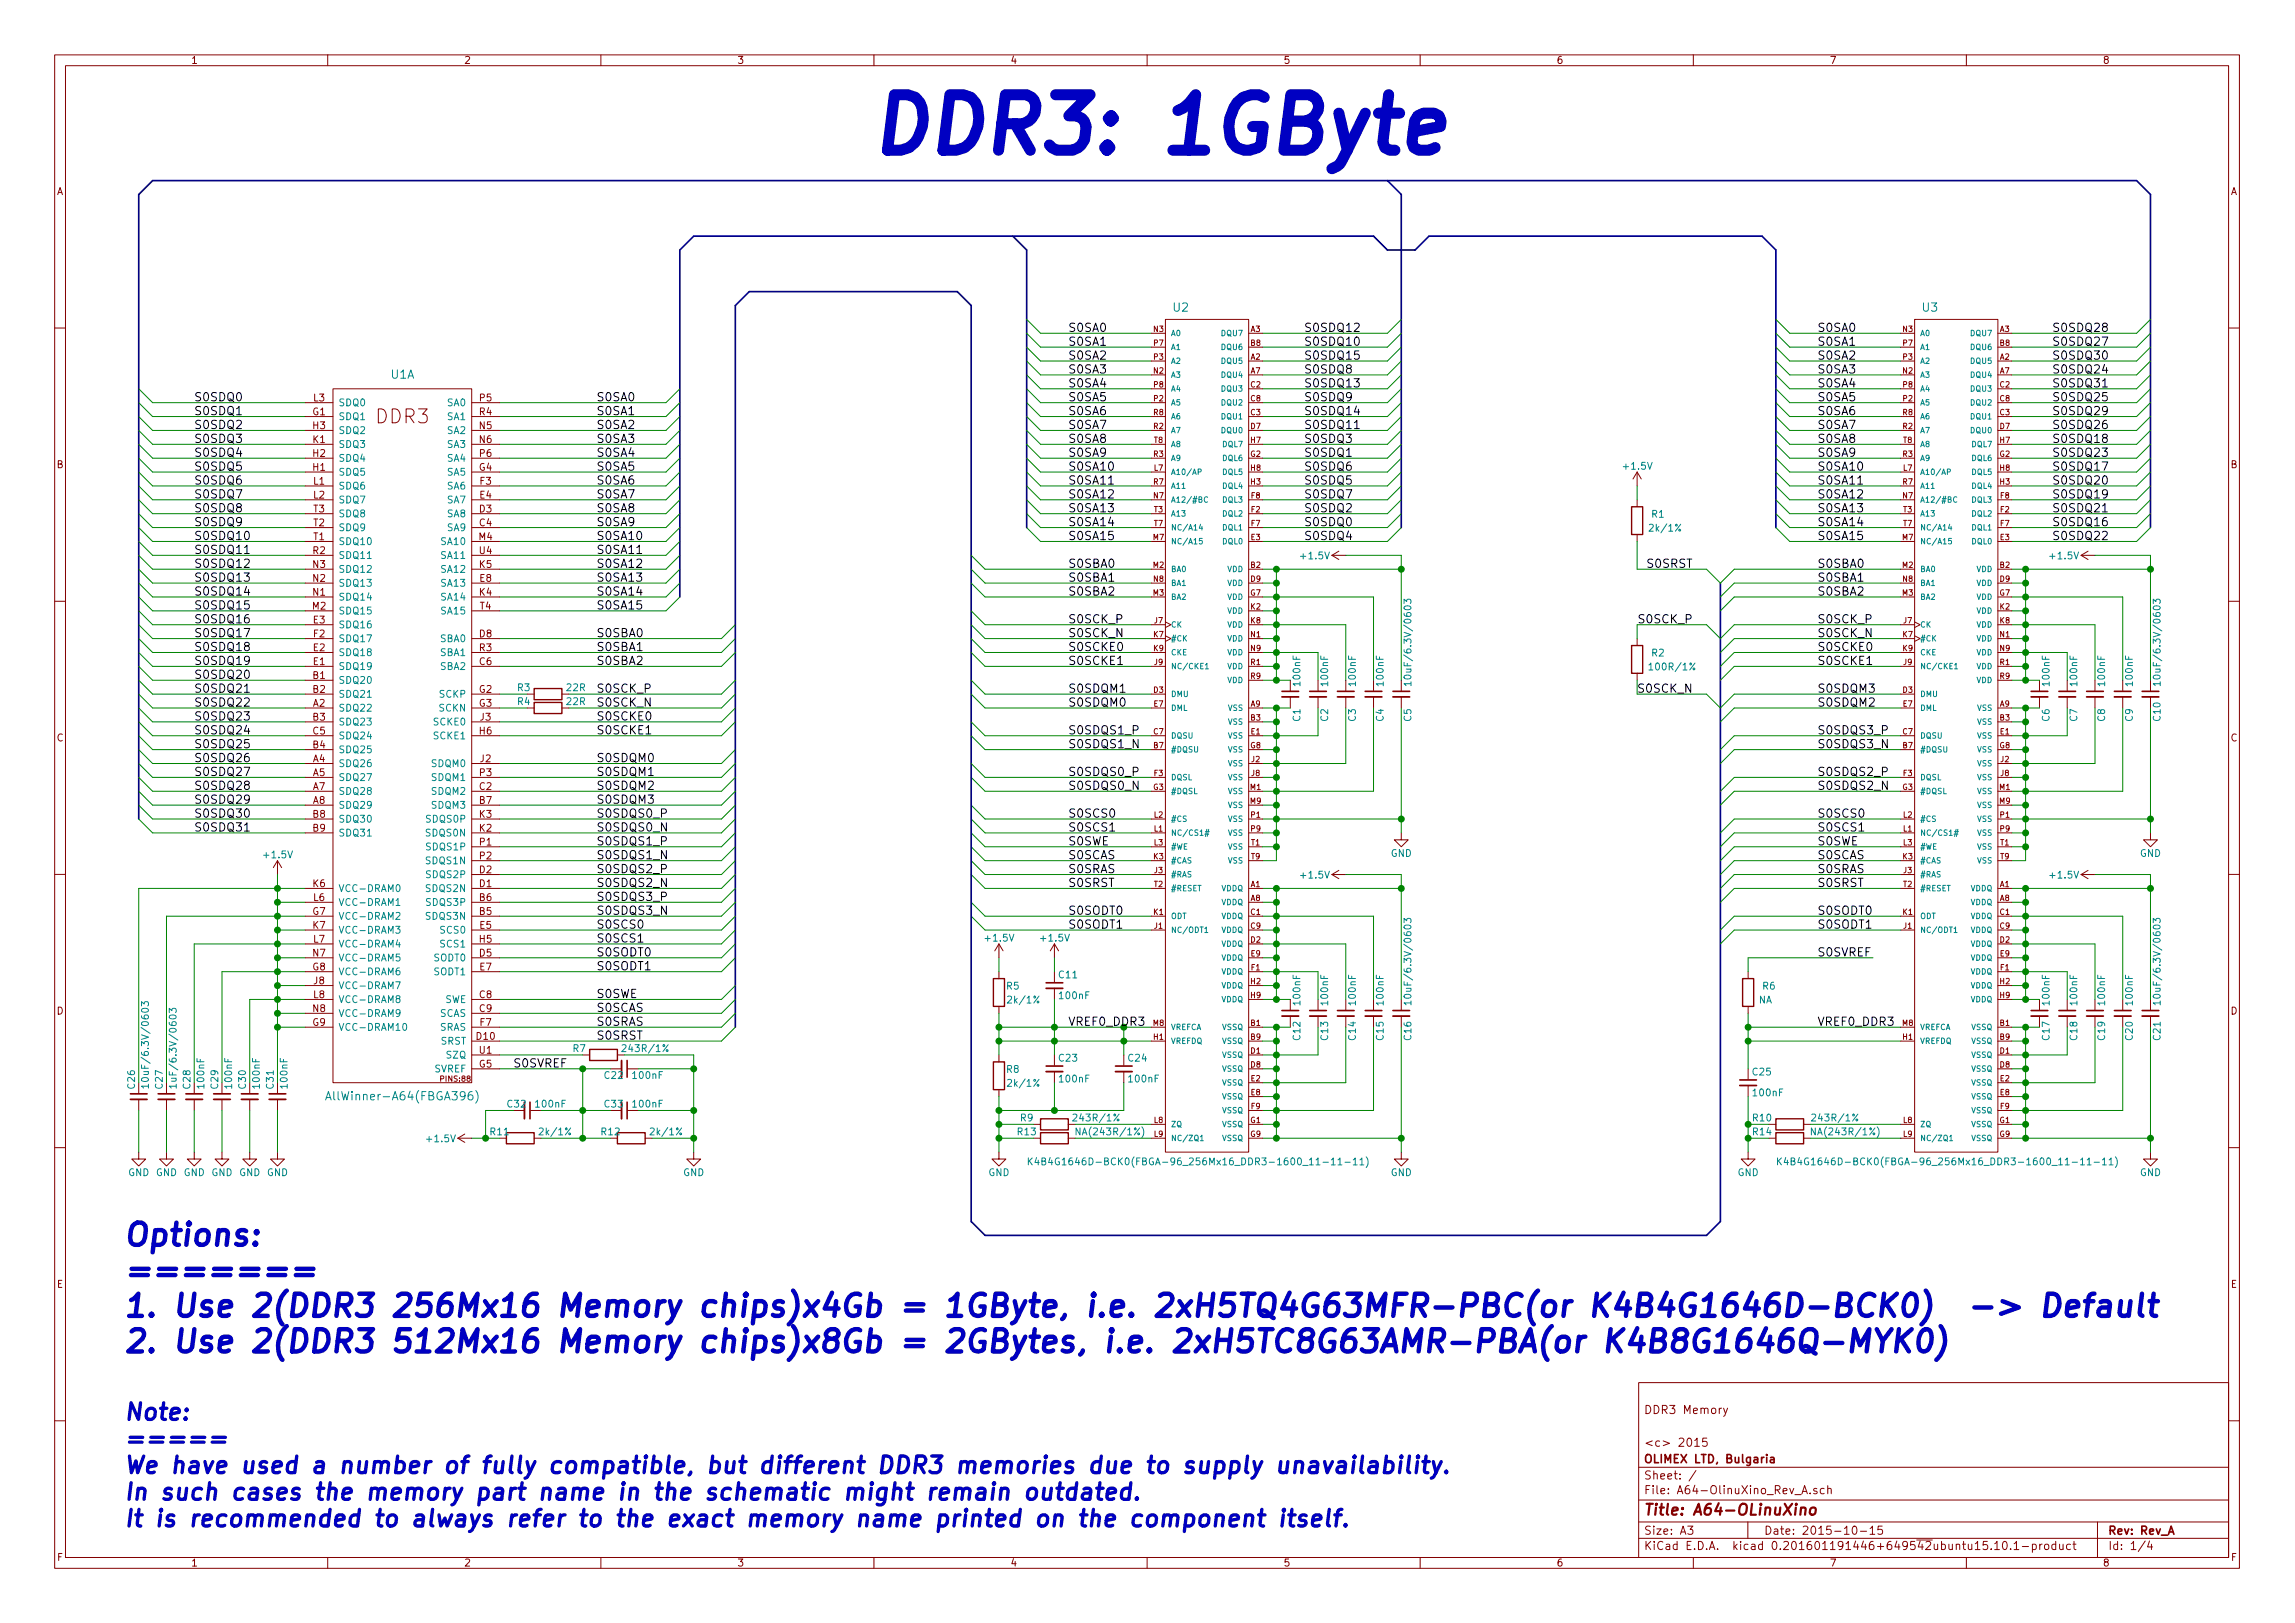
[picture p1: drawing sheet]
<svg xmlns="http://www.w3.org/2000/svg" width="420mm" height="297mm" viewBox="0 0 420 297" stroke-linecap="round" stroke-linejoin="round" font-family="sans-serif">
<defs><g id="words">
<text font-size="14.2" fill="#0000c2" x="160" y="28">DDR3: 1GByte</text>
<g font-size="5.7" fill="#0000c2">
<text x="22.9" y="228">Options:</text>
<text x="22.9" y="234.5">=======</text>
<text x="22.9" y="241">1. Use 2(DDR3 256Mx16 Memory chips)x4Gb = 1GByte, i.e. 2xH5TQ4G63MFR-PBC(or K4B4G1646D-BCK0) -&gt; Default</text>
<text x="22.9" y="247.5">2. Use 2(DDR3 512Mx16 Memory chips)x8Gb = 2GBytes, i.e. 2xH5TC8G63AMR-PBA(or K4B8G1646Q-MYK0)</text>
</g>
<g font-size="4.2" fill="#0000c2">
<text x="22.9" y="259.9">Note:</text>
<text x="22.9" y="264.8">=====</text>
<text x="22.9" y="269.7">We have used a number of fully compatible, but different DDR3 memories due to supply unavailability.</text>
<text x="22.9" y="274.6">In such cases the memory part name in the schematic might remain outdated.</text>
<text x="22.9" y="279.4">It is recommended to always refer to the exact memory name printed on the component itself.</text>
</g>
<text font-size="3.5" fill="#840000" x="68.9" y="77.5">DDR3</text>
<text font-size="2.8" fill="#840000" x="301" y="277.3">Title: A64-OLinuXino</text>
<g font-size="2.1" fill="#008484">
<text x="214.8" y="57">U2</text>
<text x="352" y="57">U3</text>
<text x="71.6" y="69.3">U1A</text>
<text x="60.9" y="201.4">AllWinner-A64(FBGA396)</text>
</g>
<g font-size="2.1">
<text x="195.6" y="60.7">S0SA0</text>
<text x="195.6" y="63.3">S0SA1</text>
<text x="195.6" y="65.8">S0SA2</text>
<text x="238.8" y="63.3">S0SDQ10</text>
<text x="238.8" y="60.7">S0SDQ12</text>
<text x="238.8" y="65.8">S0SDQ15</text>
<text x="332.7" y="60.7">S0SA0</text>
<text x="332.7" y="63.3">S0SA1</text>
<text x="332.7" y="65.8">S0SA2</text>
<text x="376.5" y="63.3">S0SDQ27</text>
<text x="376.5" y="60.7">S0SDQ28</text>
<text x="376.5" y="65.8">S0SDQ30</text>
<text x="195.6" y="68.4">S0SA3</text>
<text x="195.6" y="70.9">S0SA4</text>
<text x="238.8" y="68.4">S0SDQ8</text>
<text x="238.8" y="70.9">S0SDQ13</text>
<text x="332.7" y="68.4">S0SA3</text>
<text x="332.7" y="70.9">S0SA4</text>
<text x="376.5" y="68.4">S0SDQ24</text>
<text x="376.5" y="70.9">S0SDQ31</text>
<text x="35.6" y="73.4">S0SDQ0</text>
<text x="35.6" y="76">S0SDQ1</text>
<text x="109.2" y="73.4">S0SA0</text>
<text x="109.2" y="76">S0SA1</text>
<text x="195.6" y="73.4">S0SA5</text>
<text x="195.6" y="76">S0SA6</text>
<text x="238.8" y="73.4">S0SDQ9</text>
<text x="238.8" y="76">S0SDQ14</text>
<text x="332.7" y="73.4">S0SA5</text>
<text x="332.7" y="76">S0SA6</text>
<text x="376.5" y="73.4">S0SDQ25</text>
<text x="376.5" y="76">S0SDQ29</text>
<text x="35.6" y="78.5">S0SDQ2</text>
<text x="35.6" y="81.1">S0SDQ3</text>
<text x="35.6" y="83.6">S0SDQ4</text>
<text x="109.2" y="78.5">S0SA2</text>
<text x="109.2" y="81.1">S0SA3</text>
<text x="109.2" y="83.6">S0SA4</text>
<text x="195.6" y="78.5">S0SA7</text>
<text x="195.6" y="81.1">S0SA8</text>
<text x="195.6" y="83.6">S0SA9</text>
<text x="238.8" y="83.6">S0SDQ1</text>
<text x="238.8" y="81.1">S0SDQ3</text>
<text x="238.8" y="78.5">S0SDQ11</text>
<text x="332.7" y="78.5">S0SA7</text>
<text x="332.7" y="81.1">S0SA8</text>
<text x="332.7" y="83.6">S0SA9</text>
<text x="376.5" y="81.1">S0SDQ18</text>
<text x="376.5" y="83.6">S0SDQ23</text>
<text x="376.5" y="78.5">S0SDQ26</text>
<text x="35.6" y="86.1">S0SDQ5</text>
<text x="35.6" y="88.7">S0SDQ6</text>
<text x="109.2" y="86.1">S0SA5</text>
<text x="109.2" y="88.7">S0SA6</text>
<text x="195.6" y="86.1">S0SA10</text>
<text x="195.6" y="88.7">S0SA11</text>
<text x="238.8" y="88.7">S0SDQ5</text>
<text x="238.8" y="86.1">S0SDQ6</text>
<text x="332.7" y="86.1">S0SA10</text>
<text x="332.7" y="88.7">S0SA11</text>
<text x="376.5" y="86.1">S0SDQ17</text>
<text x="376.5" y="88.7">S0SDQ20</text>
<text x="35.6" y="91.2">S0SDQ7</text>
<text x="35.6" y="93.8">S0SDQ8</text>
<text x="109.2" y="91.2">S0SA7</text>
<text x="109.2" y="93.8">S0SA8</text>
<text x="195.6" y="91.2">S0SA12</text>
<text x="195.6" y="93.8">S0SA13</text>
<text x="238.8" y="93.8">S0SDQ2</text>
<text x="238.8" y="91.2">S0SDQ7</text>
<text x="332.7" y="91.2">S0SA12</text>
<text x="332.7" y="93.8">S0SA13</text>
<text x="376.5" y="91.2">S0SDQ19</text>
<text x="376.5" y="93.8">S0SDQ21</text>
<text x="35.6" y="96.3">S0SDQ9</text>
<text x="35.6" y="98.8">S0SDQ10</text>
<text x="35.6" y="101.4">S0SDQ11</text>
<text x="109.2" y="96.3">S0SA9</text>
<text x="109.2" y="98.8">S0SA10</text>
<text x="109.2" y="101.4">S0SA11</text>
<text x="195.6" y="96.3">S0SA14</text>
<text x="195.6" y="98.8">S0SA15</text>
<text x="238.8" y="96.3">S0SDQ0</text>
<text x="238.8" y="98.8">S0SDQ4</text>
<text x="332.7" y="96.3">S0SA14</text>
<text x="332.7" y="98.8">S0SA15</text>
<text x="376.5" y="96.3">S0SDQ16</text>
<text x="376.5" y="98.8">S0SDQ22</text>
<text x="35.6" y="103.9">S0SDQ12</text>
<text x="35.6" y="106.5">S0SDQ13</text>
<text x="109.2" y="103.9">S0SA12</text>
<text x="109.2" y="106.5">S0SA13</text>
<text x="195.6" y="103.9">S0SBA0</text>
<text x="195.6" y="106.5">S0SBA1</text>
<text x="301.6" y="103.9">S0SRST</text>
<text x="332.7" y="103.9">S0SBA0</text>
<text x="332.7" y="106.5">S0SBA1</text>
<text x="35.6" y="109">S0SDQ14</text>
<text x="35.6" y="111.5">S0SDQ15</text>
<text x="109.2" y="109">S0SA14</text>
<text x="109.2" y="111.5">S0SA15</text>
<text x="195.6" y="109">S0SBA2</text>
<text x="332.7" y="109">S0SBA2</text>
<text x="35.6" y="114.1">S0SDQ16</text>
<text x="35.6" y="116.6">S0SDQ17</text>
<text x="35.6" y="119.2">S0SDQ18</text>
<text x="109.2" y="116.6">S0SBA0</text>
<text x="109.2" y="119.2">S0SBA1</text>
<text x="195.6" y="114.1">S0SCK_P</text>
<text x="195.6" y="116.6">S0SCK_N</text>
<text x="195.6" y="119.2">S0SCKE0</text>
<text x="300.2" y="114.1">S0SCK_P</text>
<text x="332.7" y="114.1">S0SCK_P</text>
<text x="332.7" y="116.6">S0SCK_N</text>
<text x="332.7" y="119.2">S0SCKE0</text>
<text x="35.6" y="121.7">S0SDQ19</text>
<text x="35.6" y="124.2">S0SDQ20</text>
<text x="109.2" y="121.7">S0SBA2</text>
<text x="195.6" y="121.7">S0SCKE1</text>
<text x="332.7" y="121.7">S0SCKE1</text>
<text x="35.6" y="126.8">S0SDQ21</text>
<text x="35.6" y="129.3">S0SDQ22</text>
<text x="35.6" y="131.9">S0SDQ23</text>
<text x="109.2" y="126.8">S0SCK_P</text>
<text x="109.2" y="129.3">S0SCK_N</text>
<text x="109.2" y="131.9">S0SCKE0</text>
<text x="195.6" y="129.3">S0SDQM0</text>
<text x="195.6" y="126.8">S0SDQM1</text>
<text x="332.7" y="129.3">S0SDQM2</text>
<text x="332.7" y="126.8">S0SDQM3</text>
<text x="35.6" y="134.4">S0SDQ24</text>
<text x="35.6" y="136.9">S0SDQ25</text>
<text x="109.2" y="134.4">S0SCKE1</text>
<text x="195.6" y="134.4">S0SDQS1_P</text>
<text x="195.6" y="136.9">S0SDQS1_N</text>
<text x="332.7" y="134.4">S0SDQS3_P</text>
<text x="332.7" y="136.9">S0SDQS3_N</text>
<text x="35.6" y="139.5">S0SDQ26</text>
<text x="35.6" y="142">S0SDQ27</text>
<text x="109.2" y="139.5">S0SDQM0</text>
<text x="109.2" y="142">S0SDQM1</text>
<text x="195.6" y="142">S0SDQS0_P</text>
<text x="332.7" y="142">S0SDQS2_P</text>
<text x="35.6" y="144.6">S0SDQ28</text>
<text x="35.6" y="147.1">S0SDQ29</text>
<text x="35.6" y="149.6">S0SDQ30</text>
<text x="109.2" y="144.6">S0SDQM2</text>
<text x="109.2" y="147.1">S0SDQM3</text>
<text x="109.2" y="149.6">S0SDQS0_P</text>
<text x="195.6" y="144.6">S0SDQS0_N</text>
<text x="195.6" y="149.6">S0SCS0</text>
<text x="332.7" y="144.6">S0SDQS2_N</text>
<text x="332.7" y="149.6">S0SCS0</text>
<text x="35.6" y="152.2">S0SDQ31</text>
<text x="109.2" y="152.2">S0SDQS0_N</text>
<text x="109.2" y="154.7">S0SDQS1_P</text>
<text x="195.6" y="152.2">S0SCS1</text>
<text x="195.6" y="154.7">S0SWE</text>
<text x="332.7" y="152.2">S0SCS1</text>
<text x="332.7" y="154.7">S0SWE</text>
<text x="109.2" y="157.3">S0SDQS1_N</text>
<text x="109.2" y="159.8">S0SDQS2_P</text>
<text x="195.6" y="157.3">S0SCAS</text>
<text x="195.6" y="159.8">S0SRAS</text>
<text x="332.7" y="157.3">S0SCAS</text>
<text x="332.7" y="159.8">S0SRAS</text>
<text x="109.2" y="162.3">S0SDQS2_N</text>
<text x="109.2" y="164.9">S0SDQS3_P</text>
<text x="109.2" y="167.4">S0SDQS3_N</text>
<text x="195.6" y="162.3">S0SRST</text>
<text x="195.6" y="167.4">S0SODT0</text>
<text x="332.7" y="162.3">S0SRST</text>
<text x="332.7" y="167.4">S0SODT0</text>
<text x="109.2" y="170">S0SCS0</text>
<text x="109.2" y="172.5">S0SCS1</text>
<text x="195.6" y="170">S0SODT1</text>
<text x="332.7" y="170">S0SODT1</text>
<text x="109.2" y="175">S0SODT0</text>
<text x="109.2" y="177.6">S0SODT1</text>
<text x="332.7" y="175">S0SVREF</text>
<text x="109.2" y="182.7">S0SWE</text>
<text x="109.2" y="185.2">S0SCAS</text>
<text x="109.2" y="187.7">S0SRAS</text>
<text x="109.2" y="190.3">S0SRST</text>
<text x="195.6" y="187.7">VREF0_DDR3</text>
<text x="332.7" y="187.7">VREF0_DDR3</text>
<text x="94" y="195.4">S0SVREF</text>
</g>
<text font-size="2.1" fill="#008400" x="300.1" y="126.8">S0SCK_N</text>
<g font-size="2.1" fill="#840000">
<text x="301" y="258.8">DDR3 Memory</text>
<text x="301" y="267.8">OLIMEX LTD, Bulgaria</text>
<text x="301" y="264.8">&lt;c&gt; 2015</text>
<text x="301" y="273.5">File: A64-OlinuXino_Rev_A.sch</text>
<text x="301" y="270.8">Sheet: /</text>
<text x="301" y="280.9">Size: A3</text>
<text x="323" y="280.9">Date: 2015-10-15</text>
<text x="386" y="280.9">Rev: Rev_A</text>
<text x="301" y="283.7">KiCad E.D.A. kicad 0.201601191446+649542ubuntu15.10.1-product</text>
<text x="386" y="283.7">Id: 1/4</text>
</g>
<g font-size="1.8" fill="#840000">
<text x="35" y="11.7">1</text>
<text x="85" y="11.7">2</text>
<text x="135" y="11.7">3</text>
<text x="185" y="11.7">4</text>
<text x="235" y="11.7">5</text>
<text x="285" y="11.7">6</text>
<text x="335" y="11.7">7</text>
<text x="385" y="11.7">8</text>
<text x="10.4" y="35.7">A</text>
<text x="408.4" y="35.7">A</text>
<text x="57.3" y="76">G1</text>
<text x="57.4" y="73.4">L3</text>
<text x="87.8" y="76">R4</text>
<text x="87.8" y="73.4">P5</text>
<text x="57.3" y="81.1">K1</text>
<text x="57.3" y="83.6">H2</text>
<text x="57.3" y="78.5">H3</text>
<text x="87.8" y="78.5">N5</text>
<text x="87.8" y="81.1">N6</text>
<text x="87.8" y="83.6">P6</text>
<text x="10.4" y="85.7">B</text>
<text x="57.3" y="86.1">H1</text>
<text x="57.4" y="88.7">L1</text>
<text x="87.7" y="86.1">G4</text>
<text x="87.9" y="88.7">F3</text>
<text x="408.4" y="85.7">B</text>
<text x="57.4" y="91.2">L2</text>
<text x="57.4" y="93.8">T3</text>
<text x="87.8" y="93.8">D3</text>
<text x="87.8" y="91.2">E4</text>
<text x="57.3" y="101.4">R2</text>
<text x="57.4" y="98.8">T1</text>
<text x="57.4" y="96.3">T2</text>
<text x="87.7" y="98.8">M4</text>
<text x="87.8" y="96.3">C4</text>
<text x="87.8" y="101.4">U4</text>
<text x="57.3" y="106.5">N2</text>
<text x="57.3" y="103.9">N3</text>
<text x="87.8" y="103.9">K5</text>
<text x="87.8" y="106.5">E8</text>
<text x="57.2" y="111.5">M2</text>
<text x="57.3" y="109">N1</text>
<text x="87.8" y="109">K4</text>
<text x="87.9" y="111.5">T4</text>
<text x="57.4" y="119.2">E2</text>
<text x="57.4" y="114.1">E3</text>
<text x="57.4" y="116.6">F2</text>
<text x="87.8" y="119.2">R3</text>
<text x="87.8" y="116.6">D8</text>
<text x="57.3" y="124.2">B1</text>
<text x="57.4" y="121.7">E1</text>
<text x="87.8" y="121.7">C6</text>
<text x="57.3" y="129.3">A2</text>
<text x="57.3" y="126.8">B2</text>
<text x="57.3" y="131.9">B3</text>
<text x="87.7" y="126.8">G2</text>
<text x="87.7" y="129.3">G3</text>
<text x="87.9" y="131.9">J3</text>
<text x="10.4" y="135.7">C</text>
<text x="57.3" y="136.9">B4</text>
<text x="57.3" y="134.4">C5</text>
<text x="87.8" y="134.4">H6</text>
<text x="408.4" y="135.7">C</text>
<text x="57.3" y="139.5">A4</text>
<text x="57.3" y="142">A5</text>
<text x="87.8" y="142">P3</text>
<text x="87.9" y="139.5">J2</text>
<text x="57.3" y="144.6">A7</text>
<text x="57.3" y="147.1">A8</text>
<text x="57.3" y="149.6">B8</text>
<text x="87.8" y="144.6">C2</text>
<text x="87.8" y="149.6">K3</text>
<text x="87.8" y="147.1">B7</text>
<text x="57.3" y="152.2">B9</text>
<text x="87.8" y="152.2">K2</text>
<text x="87.8" y="154.7">P1</text>
<text x="87.8" y="159.8">D2</text>
<text x="87.8" y="157.3">P2</text>
<text x="57.3" y="167.4">G7</text>
<text x="57.3" y="162.3">K6</text>
<text x="57.4" y="164.9">L6</text>
<text x="87.8" y="162.3">D1</text>
<text x="87.8" y="167.4">B5</text>
<text x="87.8" y="164.9">B6</text>
<text x="57.3" y="170">K7</text>
<text x="57.4" y="172.5">L7</text>
<text x="87.8" y="172.5">H5</text>
<text x="87.8" y="170">E5</text>
<text x="57.3" y="177.6">G8</text>
<text x="57.3" y="175">N7</text>
<text x="87.8" y="175">D5</text>
<text x="87.8" y="177.6">E7</text>
<text x="10.4" y="185.7">D</text>
<text x="57.3" y="185.2">N8</text>
<text x="57.4" y="182.7">L8</text>
<text x="57.5" y="180.1">J8</text>
<text x="87.8" y="182.7">C8</text>
<text x="87.8" y="185.2">C9</text>
<text x="408.4" y="185.7">D</text>
<text x="57.3" y="187.7">G9</text>
<text x="87.3" y="190.3">D10</text>
<text x="87.9" y="187.7">F7</text>
<text x="87.7" y="195.4">G5</text>
<text x="87.8" y="192.8">U1</text>
<text x="10.4" y="235.7">E</text>
<text x="408.4" y="235.7">E</text>
<text x="10.5" y="285.7">F</text>
<text x="35" y="286.7">1</text>
<text x="85" y="286.7">2</text>
<text x="135" y="286.7">3</text>
<text x="185" y="286.7">4</text>
<text x="235" y="286.7">5</text>
<text x="285" y="286.7">6</text>
<text x="335" y="286.7">7</text>
<text x="385" y="286.7">8</text>
<text x="408.5" y="285.7">F</text>
</g>
<g font-size="1.8" fill="#008484">
<text x="62" y="76.9">SDQ1</text>
<text x="62" y="74.3">SDQ0</text>
<text x="81.9" y="76.9">SA1</text>
<text x="81.9" y="74.3">SA0</text>
<text x="62" y="82">SDQ3</text>
<text x="62" y="79.4">SDQ2</text>
<text x="81.9" y="79.4">SA2</text>
<text x="81.9" y="82">SA3</text>
<text x="62" y="87">SDQ5</text>
<text x="62" y="89.6">SDQ6</text>
<text x="62" y="84.5">SDQ4</text>
<text x="81.9" y="89.6">SA6</text>
<text x="81.9" y="87">SA5</text>
<text x="81.9" y="84.5">SA4</text>
<text x="297.4" y="85.9">+1.5V</text>
<text x="62" y="92.1">SDQ7</text>
<text x="62" y="94.7">SDQ8</text>
<text x="81.9" y="94.7">SA8</text>
<text x="81.9" y="92.1">SA7</text>
<text x="302.4" y="94.7">R1</text>
<text x="62" y="99.7">SDQ10</text>
<text x="62" y="97.2">SDQ9</text>
<text x="80.9" y="99.7">SA10</text>
<text x="81.9" y="97.2">SA9</text>
<text x="302.3" y="97.3">2k/1%</text>
<text x="62" y="107.4">SDQ13</text>
<text x="62" y="102.3">SDQ11</text>
<text x="62" y="104.8">SDQ12</text>
<text x="80.9" y="102.3">SA11</text>
<text x="80.9" y="104.8">SA12</text>
<text x="80.9" y="107.4">SA13</text>
<text x="238.3" y="102.3">+1.5V</text>
<text x="375.5" y="102.3">+1.5V</text>
<text x="62" y="109.9">SDQ14</text>
<text x="62" y="112.4">SDQ15</text>
<text x="80.9" y="109.9">SA14</text>
<text x="80.9" y="112.4">SA15</text>
<text x="62" y="117.5">SDQ17</text>
<text x="62" y="115">SDQ16</text>
<text x="80.6" y="117.5">SBA0</text>
<text x="62" y="125.1">SDQ20</text>
<text x="62" y="122.6">SDQ19</text>
<text x="62" y="120.1">SDQ18</text>
<text x="80.6" y="120.1">SBA1</text>
<text x="80.6" y="122.6">SBA2</text>
<text x="238" y="125.4" transform="rotate(-90 238 125.4)">100nF</text>
<text x="243.1" y="125.4" transform="rotate(-90 243.1 125.4)">100nF</text>
<text x="248.2" y="125.4" transform="rotate(-90 248.2 125.4)">100nF</text>
<text x="253.3" y="125.4" transform="rotate(-90 253.3 125.4)">100nF</text>
<text x="258.4" y="123.9" transform="rotate(-90 258.4 123.9)">10uF/6.3V/0603</text>
<text x="302.4" y="120.1">R2</text>
<text x="302.4" y="122.7">100R/1%</text>
<text x="375.2" y="125.4" transform="rotate(-90 375.2 125.4)">100nF</text>
<text x="380.3" y="125.4" transform="rotate(-90 380.3 125.4)">100nF</text>
<text x="385.4" y="125.4" transform="rotate(-90 385.4 125.4)">100nF</text>
<text x="390.4" y="125.4" transform="rotate(-90 390.4 125.4)">100nF</text>
<text x="395.5" y="123.9" transform="rotate(-90 395.5 123.9)">10uF/6.3V/0603</text>
<text x="62" y="130.2">SDQ22</text>
<text x="62" y="127.7">SDQ21</text>
<text x="80.3" y="130.2">SCKN</text>
<text x="80.4" y="127.7">SCKP</text>
<text x="94.8" y="126.5">R3</text>
<text x="94.8" y="129">R4</text>
<text x="103.8" y="126.5">22R</text>
<text x="103.8" y="129">22R</text>
<text x="238" y="132" transform="rotate(-90 238 132)">C1</text>
<text x="243.1" y="132" transform="rotate(-90 243.1 132)">C2</text>
<text x="248.2" y="132" transform="rotate(-90 248.2 132)">C3</text>
<text x="253.3" y="132" transform="rotate(-90 253.3 132)">C4</text>
<text x="258.4" y="132" transform="rotate(-90 258.4 132)">C5</text>
<text x="375.2" y="132" transform="rotate(-90 375.2 132)">C6</text>
<text x="380.3" y="132" transform="rotate(-90 380.3 132)">C7</text>
<text x="385.4" y="132" transform="rotate(-90 385.4 132)">C8</text>
<text x="390.4" y="132" transform="rotate(-90 390.4 132)">C9</text>
<text x="395.5" y="131.9" transform="rotate(-90 395.5 131.9)">C10</text>
<text x="62" y="132.8">SDQ23</text>
<text x="62" y="137.8">SDQ25</text>
<text x="62" y="135.3">SDQ24</text>
<text x="79.5" y="132.8">SCKE0</text>
<text x="79.5" y="135.3">SCKE1</text>
<text x="62" y="140.4">SDQ26</text>
<text x="62" y="142.9">SDQ27</text>
<text x="79" y="140.4">SDQM0</text>
<text x="79" y="142.9">SDQM1</text>
<text x="62" y="145.5">SDQ28</text>
<text x="62" y="148">SDQ29</text>
<text x="79" y="145.5">SDQM2</text>
<text x="79" y="148">SDQM3</text>
<text x="62" y="150.5">SDQ30</text>
<text x="62" y="153.1">SDQ31</text>
<text x="78.1" y="153.1">SDQS0N</text>
<text x="78.2" y="155.6">SDQS1P</text>
<text x="78.2" y="150.5">SDQS0P</text>
<text x="48.5" y="157.1">+1.5V</text>
<text x="78.1" y="158.2">SDQS1N</text>
<text x="78.2" y="160.7">SDQS2P</text>
<text x="238.3" y="160.8">+1.5V</text>
<text x="254.6" y="156.8">GND</text>
<text x="375.5" y="160.8">+1.5V</text>
<text x="391.7" y="156.8">GND</text>
<text x="62" y="163.2">VCC-DRAM0</text>
<text x="62" y="165.8">VCC-DRAM1</text>
<text x="78.1" y="163.2">SDQS2N</text>
<text x="78.2" y="165.8">SDQS3P</text>
<text x="62" y="168.3">VCC-DRAM2</text>
<text x="62" y="170.9">VCC-DRAM3</text>
<text x="62" y="173.4">VCC-DRAM4</text>
<text x="78.1" y="168.3">SDQS3N</text>
<text x="80.7" y="170.9">SCS0</text>
<text x="80.7" y="173.4">SCS1</text>
<text x="180.5" y="172.3">+1.5V</text>
<text x="190.7" y="172.3">+1.5V</text>
<text x="62" y="175.9">VCC-DRAM5</text>
<text x="62" y="178.5">VCC-DRAM6</text>
<text x="79.5" y="175.9">SODT0</text>
<text x="79.5" y="178.5">SODT1</text>
<text x="193.9" y="179">C11</text>
<text x="62" y="181">VCC-DRAM7</text>
<text x="62" y="183.6">VCC-DRAM8</text>
<text x="81.3" y="183.6">SWE</text>
<text x="184.3" y="181.1">R5</text>
<text x="184.8" y="183.6">2k/1%</text>
<text x="194.1" y="182.8">100nF</text>
<text x="238" y="183.8" transform="rotate(-90 238 183.8)">100nF</text>
<text x="243.1" y="183.8" transform="rotate(-90 243.1 183.8)">100nF</text>
<text x="248.2" y="183.8" transform="rotate(-90 248.2 183.8)">100nF</text>
<text x="253.3" y="183.8" transform="rotate(-90 253.3 183.8)">100nF</text>
<text x="258.4" y="182.3" transform="rotate(-90 258.4 182.3)">10uF/6.3V/0603</text>
<text x="321.9" y="183.6">NA</text>
<text x="322.7" y="181.1">R6</text>
<text x="375.2" y="183.8" transform="rotate(-90 375.2 183.8)">100nF</text>
<text x="380.3" y="183.8" transform="rotate(-90 380.3 183.8)">100nF</text>
<text x="385.4" y="183.8" transform="rotate(-90 385.4 183.8)">100nF</text>
<text x="390.4" y="183.8" transform="rotate(-90 390.4 183.8)">100nF</text>
<text x="395.5" y="182.3" transform="rotate(-90 395.5 182.3)">10uF/6.3V/0603</text>
<text x="62" y="186.1">VCC-DRAM9</text>
<text x="62" y="188.6">VCC-DRAM10</text>
<text x="80.4" y="188.6">SRAS</text>
<text x="80.4" y="186.1">SCAS</text>
<text x="80.6" y="191.2">SRST</text>
<text x="238" y="190.3" transform="rotate(-90 238 190.3)">C12</text>
<text x="243.1" y="190.3" transform="rotate(-90 243.1 190.3)">C13</text>
<text x="248.2" y="190.3" transform="rotate(-90 248.2 190.3)">C14</text>
<text x="253.3" y="190.3" transform="rotate(-90 253.3 190.3)">C15</text>
<text x="258.4" y="190.3" transform="rotate(-90 258.4 190.3)">C16</text>
<text x="375.2" y="190.3" transform="rotate(-90 375.2 190.3)">C17</text>
<text x="380.3" y="190.3" transform="rotate(-90 380.3 190.3)">C18</text>
<text x="385.4" y="190.3" transform="rotate(-90 385.4 190.3)">C19</text>
<text x="390.4" y="190.3" transform="rotate(-90 390.4 190.3)">C20</text>
<text x="395.5" y="190.3" transform="rotate(-90 395.5 190.3)">C21</text>
<text x="27.2" y="197.6" transform="rotate(-90 27.2 197.6)">10uF/6.3V/0603</text>
<text x="32.3" y="197.7" transform="rotate(-90 32.3 197.7)">1uF/6.3V/0603</text>
<text x="79.5" y="196.3">SVREF</text>
<text x="81.7" y="193.7">SZQ</text>
<text x="104.9" y="192.5">R7</text>
<text x="110.7" y="197.4">C22</text>
<text x="114.5" y="192.5">243R/1%</text>
<text x="116" y="197.4">100nF</text>
<text x="184.3" y="196.3">R8</text>
<text x="193.9" y="194.3">C23</text>
<text x="206.6" y="194.3">C24</text>
<text x="320.9" y="196.8">C25</text>
<text x="24.7" y="199.2" transform="rotate(-90 24.7 199.2)">C26</text>
<text x="29.8" y="199.2" transform="rotate(-90 29.8 199.2)">C27</text>
<text x="34.8" y="199.2" transform="rotate(-90 34.8 199.2)">C28</text>
<text x="37.4" y="199" transform="rotate(-90 37.4 199)">100nF</text>
<text x="39.9" y="199.2" transform="rotate(-90 39.9 199.2)">C29</text>
<text x="42.5" y="199" transform="rotate(-90 42.5 199)">100nF</text>
<text x="45" y="199.2" transform="rotate(-90 45 199.2)">C30</text>
<text x="47.5" y="199" transform="rotate(-90 47.5 199)">100nF</text>
<text x="50.1" y="199.2" transform="rotate(-90 50.1 199.2)">C31</text>
<text x="52.6" y="199" transform="rotate(-90 52.6 199)">100nF</text>
<text x="92.9" y="202.7">C32</text>
<text x="98.2" y="202.7">100nF</text>
<text x="110.7" y="202.7">C33</text>
<text x="116" y="202.7">100nF</text>
<text x="184.8" y="198.9">2k/1%</text>
<text x="194.1" y="198.1">100nF</text>
<text x="206.8" y="198.1">100nF</text>
<text x="321.1" y="200.6">100nF</text>
<text x="78.3" y="209">+1.5V</text>
<text x="89.8" y="207.8">R11</text>
<text x="99.1" y="207.8">2k/1%</text>
<text x="110.1" y="207.8">R12</text>
<text x="119.4" y="207.8">2k/1%</text>
<text x="186.3" y="207.8">R13</text>
<text x="186.8" y="205.2">R9</text>
<text x="197" y="205.2">243R/1%</text>
<text x="197.7" y="207.8">NA(243R/1%)</text>
<text x="321" y="205.2">R10</text>
<text x="321" y="207.8">R14</text>
<text x="332.3" y="205.2">243R/1%</text>
<text x="332.3" y="207.8">NA(243R/1%)</text>
<text x="23.4" y="215.2">GND GND GND GND GND GND</text>
<text x="125" y="215.2">GND</text>
<text x="180.9" y="215.2">GND</text>
<text x="193.4" y="213.2">K4B4G1646D-BCK0(FBGA-96_256Mx16_DDR3-1600_11-11-11)</text>
<text x="254.6" y="215.2">GND</text>
<text x="318.1" y="215.2">GND</text>
<text x="330.5" y="213.2">K4B4G1646D-BCK0(FBGA-96_256Mx16_DDR3-1600_11-11-11)</text>
<text x="391.7" y="215.2">GND</text>
</g>
<g font-size="1.4" fill="#840000">
<text x="211.2" y="60.7">N3</text>
<text x="211.2" y="65.8">P3</text>
<text x="211.2" y="63.3">P7</text>
<text x="229" y="65.8">A2</text>
<text x="229" y="60.7">A3</text>
<text x="229" y="63.3">B8</text>
<text x="348.4" y="60.7">N3</text>
<text x="348.4" y="65.8">P3</text>
<text x="348.4" y="63.3">P7</text>
<text x="366.1" y="65.8">A2</text>
<text x="366.1" y="60.7">A3</text>
<text x="366.1" y="63.3">B8</text>
<text x="211.2" y="68.4">N2</text>
<text x="211.2" y="70.9">P8</text>
<text x="229" y="70.9">C2</text>
<text x="229" y="68.4">A7</text>
<text x="348.4" y="68.4">N2</text>
<text x="348.4" y="70.9">P8</text>
<text x="366.1" y="70.9">C2</text>
<text x="366.1" y="68.4">A7</text>
<text x="211.2" y="76">R8</text>
<text x="211.2" y="73.4">P2</text>
<text x="229" y="76">C3</text>
<text x="229" y="73.4">C8</text>
<text x="348.4" y="76">R8</text>
<text x="348.4" y="73.4">P2</text>
<text x="366.1" y="76">C3</text>
<text x="366.1" y="73.4">C8</text>
<text x="211.2" y="78.5">R2</text>
<text x="211.2" y="83.6">R3</text>
<text x="211.3" y="81.1">T8</text>
<text x="228.9" y="83.6">G2</text>
<text x="229" y="78.5">D7</text>
<text x="229" y="81.1">H7</text>
<text x="348.4" y="78.5">R2</text>
<text x="348.4" y="83.6">R3</text>
<text x="348.4" y="81.1">T8</text>
<text x="366.1" y="83.6">G2</text>
<text x="366.1" y="78.5">D7</text>
<text x="366.1" y="81.1">H7</text>
<text x="211.2" y="88.7">R7</text>
<text x="211.3" y="86.1">L7</text>
<text x="229" y="88.7">H3</text>
<text x="229" y="86.1">H8</text>
<text x="348.4" y="88.7">R7</text>
<text x="348.4" y="86.1">L7</text>
<text x="366.1" y="88.7">H3</text>
<text x="366.1" y="86.1">H8</text>
<text x="211.2" y="91.2">N7</text>
<text x="211.3" y="93.8">T3</text>
<text x="229.1" y="93.8">F2</text>
<text x="229.1" y="91.2">F8</text>
<text x="348.4" y="91.2">N7</text>
<text x="348.4" y="93.8">T3</text>
<text x="366.2" y="93.8">F2</text>
<text x="366.2" y="91.2">F8</text>
<text x="211.1" y="98.8">M7</text>
<text x="211.3" y="96.3">T7</text>
<text x="229" y="98.8">E3</text>
<text x="229.1" y="96.3">F7</text>
<text x="348.3" y="98.8">M7</text>
<text x="348.4" y="96.3">T7</text>
<text x="366.2" y="98.8">E3</text>
<text x="366.2" y="96.3">F7</text>
<text x="211.1" y="103.9">M2</text>
<text x="211.2" y="106.5">N8</text>
<text x="229" y="103.9">B2</text>
<text x="229" y="106.5">D9</text>
<text x="348.3" y="103.9">M2</text>
<text x="348.4" y="106.5">N8</text>
<text x="366.1" y="103.9">B2</text>
<text x="366.1" y="106.5">D9</text>
<text x="211.1" y="109">M3</text>
<text x="228.9" y="109">G7</text>
<text x="229" y="111.5">K2</text>
<text x="348.3" y="109">M3</text>
<text x="366.1" y="109">G7</text>
<text x="366.1" y="111.5">K2</text>
<text x="211.2" y="116.6">K7</text>
<text x="211.2" y="119.2">K9</text>
<text x="211.3" y="114.1">J7</text>
<text x="229" y="116.6">N1</text>
<text x="229" y="114.1">K8</text>
<text x="229" y="119.2">N9</text>
<text x="348.4" y="116.6">K7</text>
<text x="348.4" y="119.2">K9</text>
<text x="348.5" y="114.1">J7</text>
<text x="366.1" y="116.6">N1</text>
<text x="366.1" y="114.1">K8</text>
<text x="366.1" y="119.2">N9</text>
<text x="211.3" y="121.7">J9</text>
<text x="229" y="121.7">R1</text>
<text x="229" y="124.2">R9</text>
<text x="348.5" y="121.7">J9</text>
<text x="366.1" y="121.7">R1</text>
<text x="366.1" y="124.2">R9</text>
<text x="211.2" y="126.8">D3</text>
<text x="211.2" y="129.3">E7</text>
<text x="229" y="131.9">B3</text>
<text x="229" y="129.3">A9</text>
<text x="348.4" y="126.8">D3</text>
<text x="348.4" y="129.3">E7</text>
<text x="366.1" y="131.9">B3</text>
<text x="366.1" y="129.3">A9</text>
<text x="211.2" y="136.9">B7</text>
<text x="211.2" y="134.4">C7</text>
<text x="228.9" y="136.9">G8</text>
<text x="229" y="134.4">E1</text>
<text x="348.4" y="136.9">B7</text>
<text x="348.4" y="134.4">C7</text>
<text x="366.1" y="136.9">G8</text>
<text x="366.2" y="134.4">E1</text>
<text x="211.3" y="142">F3</text>
<text x="229.1" y="139.5">J2</text>
<text x="229.1" y="142">J8</text>
<text x="348.4" y="142">F3</text>
<text x="366.2" y="139.5">J2</text>
<text x="366.2" y="142">J8</text>
<text x="211.2" y="144.6">G3</text>
<text x="211.3" y="149.6">L2</text>
<text x="228.9" y="144.6">M1</text>
<text x="228.9" y="147.1">M9</text>
<text x="229" y="149.6">P1</text>
<text x="348.3" y="144.6">G3</text>
<text x="348.4" y="149.6">L2</text>
<text x="366.1" y="144.6">M1</text>
<text x="366.1" y="147.1">M9</text>
<text x="366.2" y="149.6">P1</text>
<text x="211.3" y="152.2">L1</text>
<text x="211.3" y="154.7">L3</text>
<text x="229" y="152.2">P9</text>
<text x="229.1" y="154.7">T1</text>
<text x="348.4" y="152.2">L1</text>
<text x="348.4" y="154.7">L3</text>
<text x="366.2" y="152.2">P9</text>
<text x="366.2" y="154.7">T1</text>
<text x="211.2" y="157.3">K3</text>
<text x="211.3" y="159.8">J3</text>
<text x="229.1" y="157.3">T9</text>
<text x="348.4" y="157.3">K3</text>
<text x="348.5" y="159.8">J3</text>
<text x="366.2" y="157.3">T9</text>
<text x="211.2" y="167.4">K1</text>
<text x="211.3" y="162.3">T2</text>
<text x="229" y="162.3">A1</text>
<text x="229" y="167.4">C1</text>
<text x="229" y="164.9">A8</text>
<text x="348.4" y="167.4">K1</text>
<text x="348.4" y="162.3">T2</text>
<text x="366.1" y="162.3">A1</text>
<text x="366.1" y="167.4">C1</text>
<text x="366.1" y="164.9">A8</text>
<text x="211.3" y="170">J1</text>
<text x="229" y="172.5">D2</text>
<text x="229" y="170">C9</text>
<text x="348.5" y="170">J1</text>
<text x="366.1" y="172.5">D2</text>
<text x="366.1" y="170">C9</text>
<text x="229" y="175">E9</text>
<text x="229.1" y="177.6">F1</text>
<text x="366.2" y="175">E9</text>
<text x="366.2" y="177.6">F1</text>
<text x="229" y="180.1">H2</text>
<text x="229" y="182.7">H9</text>
<text x="366.1" y="180.1">H2</text>
<text x="366.1" y="182.7">H9</text>
<text x="211.1" y="187.7">M8</text>
<text x="211.2" y="190.3">H1</text>
<text x="229" y="187.7">B1</text>
<text x="229" y="190.3">B9</text>
<text x="348.3" y="187.7">M8</text>
<text x="348.4" y="190.3">H1</text>
<text x="366.1" y="187.7">B1</text>
<text x="366.1" y="190.3">B9</text>
<text x="80.7" y="198">PINS:88</text>
<text x="229" y="192.8">D1</text>
<text x="229" y="195.4">D8</text>
<text x="229" y="197.9">E2</text>
<text x="366.1" y="192.8">D1</text>
<text x="366.1" y="195.4">D8</text>
<text x="366.2" y="197.9">E2</text>
<text x="229" y="200.4">E8</text>
<text x="229.1" y="203">F9</text>
<text x="366.2" y="200.4">E8</text>
<text x="366.2" y="203">F9</text>
<text x="211.3" y="205.5">L8</text>
<text x="211.3" y="208.1">L9</text>
<text x="228.9" y="205.5">G1</text>
<text x="228.9" y="208.1">G9</text>
<text x="348.4" y="205.5">L8</text>
<text x="348.4" y="208.1">L9</text>
<text x="366.1" y="205.5">G1</text>
<text x="366.1" y="208.1">G9</text>
</g>
<g font-size="1.4" fill="#008484">
<text x="214.4" y="61.5">A0</text>
<text x="214.4" y="64">A1</text>
<text x="223.6" y="61.5">DQU7</text>
<text x="223.6" y="64">DQU6</text>
<text x="351.5" y="61.5">A0</text>
<text x="351.5" y="64">A1</text>
<text x="360.8" y="61.5">DQU7</text>
<text x="360.8" y="64">DQU6</text>
<text x="214.4" y="69.1">A3</text>
<text x="214.4" y="66.6">A2</text>
<text x="214.4" y="71.7">A4</text>
<text x="223.6" y="66.6">DQU5</text>
<text x="223.6" y="71.7">DQU3</text>
<text x="223.6" y="69.1">DQU4</text>
<text x="351.5" y="69.1">A3</text>
<text x="351.5" y="66.6">A2</text>
<text x="351.5" y="71.7">A4</text>
<text x="360.8" y="66.6">DQU5</text>
<text x="360.8" y="71.7">DQU3</text>
<text x="360.8" y="69.1">DQU4</text>
<text x="214.4" y="74.2">A5</text>
<text x="214.4" y="76.7">A6</text>
<text x="223.6" y="76.7">DQU1</text>
<text x="223.6" y="74.2">DQU2</text>
<text x="351.5" y="74.2">A5</text>
<text x="351.5" y="76.7">A6</text>
<text x="360.8" y="76.7">DQU1</text>
<text x="360.8" y="74.2">DQU2</text>
<text x="214.4" y="79.3">A7</text>
<text x="214.4" y="81.8">A8</text>
<text x="223.6" y="79.3">DQU0</text>
<text x="223.8" y="81.8">DQL7</text>
<text x="351.5" y="79.3">A7</text>
<text x="351.5" y="81.8">A8</text>
<text x="360.8" y="79.3">DQU0</text>
<text x="361" y="81.8">DQL7</text>
<text x="214.4" y="84.4">A9</text>
<text x="214.4" y="86.9">A10/AP</text>
<text x="214.4" y="89.4">A11</text>
<text x="223.8" y="84.4">DQL6</text>
<text x="223.8" y="89.4">DQL4</text>
<text x="223.8" y="86.9">DQL5</text>
<text x="351.5" y="84.4">A9</text>
<text x="351.5" y="86.9">A10/AP</text>
<text x="351.5" y="89.4">A11</text>
<text x="361" y="84.4">DQL6</text>
<text x="361" y="89.4">DQL4</text>
<text x="361" y="86.9">DQL5</text>
<text x="214.4" y="94.5">A13</text>
<text x="214.4" y="92">A12/#BC</text>
<text x="223.8" y="94.5">DQL2</text>
<text x="223.8" y="92">DQL3</text>
<text x="351.5" y="94.5">A13</text>
<text x="351.5" y="92">A12/#BC</text>
<text x="361" y="94.5">DQL2</text>
<text x="361" y="92">DQL3</text>
<text x="214.4" y="99.6">NC/A15</text>
<text x="214.4" y="97.1">NC/A14</text>
<text x="223.8" y="99.6">DQL0</text>
<text x="223.8" y="97.1">DQL1</text>
<text x="351.5" y="99.6">NC/A15</text>
<text x="351.5" y="97.1">NC/A14</text>
<text x="361" y="99.6">DQL0</text>
<text x="361" y="97.1">DQL1</text>
<text x="214.4" y="104.7">BA0</text>
<text x="214.4" y="107.2">BA1</text>
<text x="224.6" y="104.7">VDD</text>
<text x="224.6" y="107.2">VDD</text>
<text x="351.5" y="104.7">BA0</text>
<text x="351.5" y="107.2">BA1</text>
<text x="361.7" y="104.7">VDD</text>
<text x="361.7" y="107.2">VDD</text>
<text x="214.4" y="109.8">BA2</text>
<text x="224.6" y="112.3">VDD</text>
<text x="224.6" y="109.8">VDD</text>
<text x="351.5" y="109.8">BA2</text>
<text x="361.7" y="112.3">VDD</text>
<text x="361.7" y="109.8">VDD</text>
<text x="214.4" y="114.8">CK</text>
<text x="214.4" y="117.4">#CK</text>
<text x="214.4" y="119.9">CKE</text>
<text x="224.6" y="117.4">VDD</text>
<text x="224.6" y="114.8">VDD</text>
<text x="224.6" y="119.9">VDD</text>
<text x="351.5" y="114.8">CK</text>
<text x="351.5" y="117.4">#CK</text>
<text x="351.5" y="119.9">CKE</text>
<text x="361.7" y="117.4">VDD</text>
<text x="361.7" y="114.8">VDD</text>
<text x="361.7" y="119.9">VDD</text>
<text x="214.4" y="122.5">NC/CKE1</text>
<text x="224.6" y="122.5">VDD</text>
<text x="224.6" y="125">VDD</text>
<text x="351.5" y="122.5">NC/CKE1</text>
<text x="361.7" y="122.5">VDD</text>
<text x="361.7" y="125">VDD</text>
<text x="214.4" y="127.5">DMU</text>
<text x="214.4" y="130.1">DML</text>
<text x="224.8" y="130.1">VSS</text>
<text x="351.5" y="127.5">DMU</text>
<text x="351.5" y="130.1">DML</text>
<text x="361.9" y="130.1">VSS</text>
<text x="214.4" y="137.7">#DQSU</text>
<text x="214.4" y="135.2">DQSU</text>
<text x="224.8" y="135.2">VSS</text>
<text x="224.8" y="132.6">VSS</text>
<text x="224.8" y="137.7">VSS</text>
<text x="351.5" y="137.7">#DQSU</text>
<text x="351.5" y="135.2">DQSU</text>
<text x="361.9" y="135.2">VSS</text>
<text x="361.9" y="132.6">VSS</text>
<text x="361.9" y="137.7">VSS</text>
<text x="214.4" y="142.8">DQSL</text>
<text x="224.8" y="140.2">VSS</text>
<text x="224.8" y="142.8">VSS</text>
<text x="351.5" y="142.8">DQSL</text>
<text x="361.9" y="140.2">VSS</text>
<text x="361.9" y="142.8">VSS</text>
<text x="214.4" y="145.3">#DQSL</text>
<text x="224.8" y="145.3">VSS</text>
<text x="224.8" y="147.9">VSS</text>
<text x="351.5" y="145.3">#DQSL</text>
<text x="361.9" y="145.3">VSS</text>
<text x="361.9" y="147.9">VSS</text>
<text x="214.4" y="152.9">NC/CS1#</text>
<text x="214.4" y="150.4">#CS</text>
<text x="214.4" y="155.5">#WE</text>
<text x="224.8" y="150.4">VSS</text>
<text x="224.8" y="155.5">VSS</text>
<text x="224.8" y="152.9">VSS</text>
<text x="351.5" y="152.9">NC/CS1#</text>
<text x="351.5" y="150.4">#CS</text>
<text x="351.5" y="155.5">#WE</text>
<text x="361.9" y="150.4">VSS</text>
<text x="361.9" y="155.5">VSS</text>
<text x="361.9" y="152.9">VSS</text>
<text x="214.4" y="160.6">#RAS</text>
<text x="214.4" y="158">#CAS</text>
<text x="224.8" y="158">VSS</text>
<text x="351.5" y="160.6">#RAS</text>
<text x="351.5" y="158">#CAS</text>
<text x="361.9" y="158">VSS</text>
<text x="214.4" y="163.1">#RESET</text>
<text x="223.5" y="163.1">VDDQ</text>
<text x="223.5" y="165.6">VDDQ</text>
<text x="351.5" y="163.1">#RESET</text>
<text x="360.7" y="163.1">VDDQ</text>
<text x="360.7" y="165.6">VDDQ</text>
<text x="214.4" y="170.7">NC/ODT1</text>
<text x="214.4" y="168.2">ODT</text>
<text x="223.5" y="168.2">VDDQ</text>
<text x="223.5" y="173.3">VDDQ</text>
<text x="223.5" y="170.7">VDDQ</text>
<text x="351.5" y="170.7">NC/ODT1</text>
<text x="351.5" y="168.2">ODT</text>
<text x="360.7" y="168.2">VDDQ</text>
<text x="360.7" y="173.3">VDDQ</text>
<text x="360.7" y="170.7">VDDQ</text>
<text x="223.5" y="178.3">VDDQ</text>
<text x="223.5" y="175.8">VDDQ</text>
<text x="360.7" y="178.3">VDDQ</text>
<text x="360.7" y="175.8">VDDQ</text>
<text x="223.5" y="180.9">VDDQ</text>
<text x="223.5" y="183.4">VDDQ</text>
<text x="360.7" y="180.9">VDDQ</text>
<text x="360.7" y="183.4">VDDQ</text>
<text x="214.4" y="191">VREFDQ</text>
<text x="214.4" y="188.5">VREFCA</text>
<text x="223.6" y="188.5">VSSQ</text>
<text x="223.6" y="191">VSSQ</text>
<text x="351.5" y="191">VREFDQ</text>
<text x="351.5" y="188.5">VREFCA</text>
<text x="360.8" y="188.5">VSSQ</text>
<text x="360.8" y="191">VSSQ</text>
<text x="223.6" y="193.6">VSSQ</text>
<text x="223.6" y="196.1">VSSQ</text>
<text x="360.8" y="193.6">VSSQ</text>
<text x="360.8" y="196.1">VSSQ</text>
<text x="223.6" y="198.7">VSSQ</text>
<text x="223.6" y="201.2">VSSQ</text>
<text x="223.6" y="203.7">VSSQ</text>
<text x="360.8" y="198.7">VSSQ</text>
<text x="360.8" y="201.2">VSSQ</text>
<text x="360.8" y="203.7">VSSQ</text>
<text x="214.4" y="206.3">ZQ</text>
<text x="214.4" y="208.8">NC/ZQ1</text>
<text x="223.6" y="206.3">VSSQ</text>
<text x="223.6" y="208.8">VSSQ</text>
<text x="351.5" y="206.3">ZQ</text>
<text x="351.5" y="208.8">NC/ZQ1</text>
<text x="360.8" y="206.3">VSSQ</text>
<text x="360.8" y="208.8">VSSQ</text>
</g>
</g></defs>
<g fill="none" stroke="#840000" stroke-width=".18">
<path d="M10 10h400v277h-400zM12 12h396v273.1h-396zM60 10v2M110 10v2M160 10v2M210 10v2M260 10v2M310 10v2M360 10v2M213.4 58.5h15.2v152.4h-15.2zM350.5 58.5h15.3v152.4h-15.3zM10 60h2"/>
<path d="M55.9 73.7h5.1M55.9 78.8h5.1M55.9 76.2h5.1M61 71.2h25.4v127h-25.4zM86.4 73.7h5M86.4 78.8h5M86.4 76.2h5M210.8 66.1h2.6M210.8 71.2h2.6M210.8 68.6h2.6M210.8 73.7h2.6M210.8 78.8h2.6"/>
<path d="M210.8 61h2.6M210.8 76.2h2.6M210.8 63.5h2.6M228.6 66.1h2.5M228.6 71.2h2.5M228.6 68.6h2.5M228.6 73.7h2.5M228.6 78.8h2.5M228.6 61h2.5M228.6 76.2h2.5M228.6 63.5h2.5M348 66.1h2.5"/>
<path d="M348 71.2h2.5M348 68.6h2.5M348 73.7h2.5M348 78.8h2.5M348 61h2.5M348 76.2h2.5M348 63.5h2.5M365.8 66.1h2.5M365.8 71.2h2.5M365.8 68.6h2.5M365.8 73.7h2.5M365.8 78.8h2.5"/>
<path d="M365.8 61h2.5M365.8 76.2h2.5M365.8 63.5h2.5M408 60h2M55.9 94h5.1M55.9 83.9h5.1M55.9 99.1h5.1M55.9 88.9h5.1M55.9 96.6h5.1M55.9 81.3h5.1M55.9 86.4h5.1M55.9 91.5h5.1"/>
<path d="M86.4 94h5M86.4 83.9h5M86.4 99.1h5M86.4 88.9h5M86.4 96.6h5M86.4 81.3h5M86.4 86.4h5M86.4 91.5h5M210.8 94h2.6M210.8 83.9h2.6M210.8 99.1h2.6M210.8 88.9h2.6"/>
<path d="M210.8 96.6h2.6M210.8 81.3h2.6M210.8 86.4h2.6M210.8 91.5h2.6M228.6 94h2.5M228.6 83.9h2.5M228.6 99.1h2.5M228.6 88.9h2.5M228.6 96.6h2.5M228.6 81.3h2.5M228.6 86.4h2.5M228.6 91.5h2.5"/>
<path d="M299.7 86.4v2.5M299.7 91.5v1.2M299.7 97.8v1.3M299.7 86.4l-.7 1.3M299.7 86.4l.8 1.3M348 94h2.5M348 83.9h2.5M348 99.1h2.5M348 88.9h2.5M348 96.6h2.5M348 81.3h2.5M348 86.4h2.5"/>
<path d="M348 91.5h2.5M365.8 94h2.5M365.8 83.9h2.5M365.8 99.1h2.5M365.8 88.9h2.5M365.8 96.6h2.5M365.8 81.3h2.5M365.8 86.4h2.5M365.8 91.5h2.5M10 110h2M55.9 101.6h5.1M55.9 116.9h5.1"/>
<path d="M55.9 104.2h5.1M55.9 111.8h5.1M55.9 109.3h5.1M55.9 114.3h5.1M55.9 106.7h5.1M55.9 119.4h5.1M86.4 101.6h5M86.4 116.9h5M86.4 104.2h5M86.4 111.8h5M86.4 109.3h5M86.4 106.7h5"/>
<path d="M86.4 119.4h5M210.8 116.9h2.6M210.8 104.2h2.6M210.8 109.3h2.6M210.8 114.3h2.6M210.8 106.7h2.6M210.8 119.4h2.6M213.4 113.8l1 .5-1 .5M213.4 116.4l1 .5-1 .5M228.6 116.9h2.5M228.6 104.2h2.5M228.6 111.8h2.5"/>
<path d="M228.6 109.3h2.5M228.6 114.3h2.5M228.6 106.7h2.5M228.6 119.4h2.5M243.8 101.6l1.3 .8M243.8 101.6h2.6M245.1 100.9l-1.3 .7M299.7 116.9v1.2M348 116.9h2.5M348 104.2h2.5M348 109.3h2.5M348 114.3h2.5"/>
<path d="M348 106.7h2.5M348 119.4h2.5M350.5 113.8l1 .5-1 .5M350.5 116.4l1 .5-1 .5M365.8 116.9h2.5M365.8 104.2h2.5M365.8 111.8h2.5M365.8 109.3h2.5M365.8 114.3h2.5M365.8 106.7h2.5M365.8 119.4h2.5M381 101.6h2.5"/>
<path d="M381 101.6l1.3 .8M382.3 100.9l-1.3 .7M408 110h2M55.9 127h5.1M55.9 129.6h5.1M55.9 134.7h5.1M55.9 122h5.1M55.9 139.7h5.1M55.9 132.1h5.1M55.9 137.2h5.1M55.9 124.5h5.1M86.4 127h5"/>
<path d="M86.4 129.6h5M86.4 134.7h5M86.4 122h5M86.4 139.7h5M86.4 132.1h5M96.5 127h1.3M96.5 129.6h1.3M102.9 127h1.2M102.9 129.6h1.2M210.8 127h2.6M210.8 129.6h2.6M210.8 134.7h2.6"/>
<path d="M210.8 122h2.6M210.8 137.2h2.6M228.6 129.6h2.5M228.6 134.7h2.5M228.6 122h2.5M228.6 139.7h2.5M228.6 132.1h2.5M228.6 137.2h2.5M228.6 124.5h2.5M236.2 124.5v1.9M236.2 127.5v2.1M241.3 124.5v1.9"/>
<path d="M241.3 127.5v2.1M246.4 124.5v1.9M246.4 127.5v2.1M251.5 124.5v1.9M251.5 127.5v2.1M256.5 124.5v1.9M256.5 127.5v2.1M299.7 123.2v1.3M348 127h2.5M348 129.6h2.5M348 134.7h2.5M348 122h2.5"/>
<path d="M348 137.2h2.5M365.8 129.6h2.5M365.8 134.7h2.5M365.8 122h2.5M365.8 139.7h2.5M365.8 132.1h2.5M365.8 137.2h2.5M365.8 124.5h2.5M373.4 124.5v1.9M373.4 127.5v2.1M378.5 124.5v1.9M378.5 127.5v2.1"/>
<path d="M383.5 124.5v1.9M383.5 127.5v2.1M388.6 124.5v1.9M388.6 127.5v2.1M393.7 124.5v1.9M393.7 127.5v2.1M50.8 157.5v2.6M50.8 157.5l-.8 1.3M50.8 157.5l.8 1.3M55.9 152.4h5.1M55.9 144.8h5.1M55.9 149.9h5.1"/>
<path d="M55.9 142.3h5.1M55.9 147.4h5.1M86.4 152.4h5M86.4 144.8h5M86.4 149.9h5M86.4 155h5M86.4 142.3h5M86.4 157.5h5M86.4 147.4h5M210.8 152.4h2.6M210.8 144.8h2.6M210.8 149.9h2.6"/>
<path d="M210.8 155h2.6M210.8 142.3h2.6M210.8 157.5h2.6M228.6 152.4h2.5M228.6 144.8h2.5M228.6 149.9h2.5M228.6 155h2.5M228.6 142.3h2.5M228.6 157.5h2.5M228.6 147.4h2.5M245.1 159.3l-1.3 .8M256.5 152.4v1.3h-1.2l1.2 1.3 1.3-1.3h-1.3"/>
<path d="M348 152.4h2.5M348 144.8h2.5M348 149.9h2.5M348 155h2.5M348 142.3h2.5M348 157.5h2.5M365.8 152.4h2.5M365.8 144.8h2.5M365.8 149.9h2.5M365.8 155h2.5M365.8 142.3h2.5M365.8 157.5h2.5"/>
<path d="M365.8 147.4h2.5M382.3 159.3l-1.3 .8M393.7 152.4v1.3h-1.3l1.3 1.3 1.3-1.3h-1.3M10 160h2M55.9 162.6h5.1M55.9 167.7h5.1M55.9 177.8h5.1M55.9 170.2h5.1M55.9 172.8h5.1M55.9 165.1h5.1M55.9 175.3h5.1M86.4 160.1h5"/>
<path d="M86.4 162.6h5M86.4 167.7h5M86.4 177.8h5M86.4 170.2h5M86.4 172.8h5M86.4 165.1h5M86.4 175.3h5M182.9 172.8v2.5M182.9 177.8v1.3M182.9 172.8l-.8 1.2M182.9 172.8l.7 1.2M193 172.8v2.5"/>
<path d="M193 177.8v1.9M193 172.8l-.7 1.2M193 172.8l.8 1.2M210.8 160.1h2.6M210.8 162.6h2.6M210.8 167.7h2.6M210.8 170.2h2.6M228.6 162.6h2.5M228.6 167.7h2.5M228.6 177.8h2.5M228.6 170.2h2.5M228.6 172.8h2.5"/>
<path d="M228.6 165.1h2.5M228.6 175.3h2.5M243.8 160.1h2.6M243.8 160.1l1.3 .7M320 177.8v1.3M348 160.1h2.5M348 162.6h2.5M348 167.7h2.5M348 170.2h2.5M365.8 162.6h2.5M365.8 167.7h2.5M365.8 177.8h2.5"/>
<path d="M365.8 170.2h2.5M365.8 172.8h2.5M365.8 165.1h2.5M365.8 175.3h2.5M381 160.1h2.5M381 160.1l1.3 .7M408 160h2M25.4 198.2v1.9M30.5 198.2v1.9M35.6 198.2v1.9M40.6 198.2v1.9M45.7 198.2v1.9"/>
<path d="M50.8 198.2v1.9M55.9 188h5.1M55.9 180.4h5.1M55.9 182.9h5.1M55.9 185.5h5.1M86.4 193.1h5M86.4 195.6h5M86.4 188h5M86.4 190.5h5M86.4 182.9h5M86.4 185.5h5M106.7 193.1h1.2"/>
<path d="M113 193.1h1.3M114.9 195.6h1.9M182.9 184.2v1.3M182.9 193.1v1.2M182.9 199.4v1.3M193 180.9v2M193 193.1v1.9M193 196.1v2.1M205.7 193.1v1.9M205.7 196.1v2.1M210.8 188h2.6M210.8 190.5h2.6"/>
<path d="M228.6 193.1h2.5M228.6 195.6h2.5M228.6 188h2.5M228.6 190.5h2.5M228.6 198.2h2.5M228.6 180.4h2.5M228.6 182.9h2.5M236.2 182.9v1.9M236.2 186v2M241.3 182.9v1.9M241.3 186v2M246.4 182.9v1.9"/>
<path d="M246.4 186v2M251.5 182.9v1.9M251.5 186v2M256.5 182.9v1.9M256.5 186v2M320 184.2v1.3M320 195.6v1.9M320 198.7v2M348 188h2.5M348 190.5h2.5M365.8 193.1h2.5M365.8 195.6h2.5"/>
<path d="M365.8 188h2.5M365.8 190.5h2.5M365.8 198.2h2.5M365.8 180.4h2.5M365.8 182.9h2.5M373.4 182.9v1.9M373.4 186v2M378.5 182.9v1.9M378.5 186v2M383.5 182.9v1.9M383.5 186v2M388.6 182.9v1.9"/>
<path d="M388.6 186v2M393.7 182.9v1.9M393.7 186v2M10 210h2M25.4 210.9v1.2h1.3l-1.3 1.3-1.3-1.3h1.3M25.4 201.2v2M30.5 210.9v1.2h1.2l-1.2 1.3-1.3-1.3h1.3M30.5 201.2v2M35.6 210.9v1.2h1.2l-1.2 1.3-1.3-1.3h1.3M35.6 201.2v2M40.6 210.9v1.2h1.3l-1.3 1.3-1.2-1.3h1.2M40.6 201.2v2"/>
<path d="M45.7 210.9v1.2h1.3l-1.3 1.3-1.3-1.3h1.3M45.7 201.2v2M50.8 210.9v1.2h1.3l-1.3 1.3-1.3-1.3h1.3M50.8 201.2v2M83.8 208.3h2.6M83.8 208.3l1.3 .8M85.1 207.6l-1.3 .7M97.2 203.2h1.9M97.8 208.3h1.3M114.9 203.2h1.9M118.1 208.3h1.3M127 210.9v1.2h-1.3l1.3 1.3 1.3-1.3h-1.3"/>
<path d="M182.9 210.9v1.2h-1.3l1.3 1.3 1.2-1.3h-1.2M189.2 205.8h1.3M189.2 208.3h1.3M195.6 205.8h1.2M195.6 208.3h1.2M210.8 205.8h2.6M210.8 208.3h2.6M228.6 205.8h2.5M228.6 208.3h2.5M228.6 203.2h2.5M228.6 200.7h2.5M256.5 210.9v1.2h-1.2l1.2 1.3 1.3-1.3h-1.3"/>
<path d="M320 210.9v1.2h-1.2l1.2 1.3 1.3-1.3h-1.3M323.8 205.8h1.3M323.8 208.3h1.3M330.2 205.8h1.3M330.2 208.3h1.3M348 205.8h2.5M348 208.3h2.5M365.8 205.8h2.5M365.8 208.3h2.5M365.8 203.2h2.5M365.8 200.7h2.5M393.7 210.9v1.2h-1.3l1.3 1.3 1.3-1.3h-1.3"/>
<path d="M408 210h2M300 253h108v32.1h-108zM315.5 257.7l.4 1M316.3 257.7l-.5 1.4-.3 .1M10 260h2M300 278.5h108M300 274.5h108M300 268.5h108M309 279.3h.9l-.5 .6 .5 .1v.7l-.2 .1-.7-.1M310.3 263.6l.4-.4v1.5M310.3 264.7h.8M310.5 269.1l-1.3 2"/>
<path d="M312.5 263.2h-.7l-.1 .7 .2-.1h.5l.1 .3v.5l-.2 .1-.6-.1M320 278.5v3M329.9 273.4l.5-1.5 .5 1.5M331.4 273.3v.1M332.6 272.5a.37 .37 0 0 0-.6 .1l.1 .2 .5 .2 .1 .1-.2 .3-.5-.1M334 272.5l-.5-.1-.3 .3 .1 .6 .2 .1 .5-.1M334.6 272.5l.2-.1 .4 .1 .1 .9M334.6 271.9v1.5M339.2 279.5l.2-.2a.81 .81 0 0 1 .6 .6 .81 .81 0 0 1-.2 .8l-.2 .1a.79 .79 0 0 1-.4-1.3zM342.4 279.7l.4-.4v1.5M344.6 279.3h-.7l-.1 .7 .2-.1h.5l.2 .3-.1 .5-.2 .1-.6-.1M384 278.5v6.6"/>
<path d="M408 260h2M60 285.1v1.9M110 285.1v1.9M160 285.1v1.9M210 285.1v1.9M260 285.1v1.9M300 281.5h108M310 285.1v1.9M340.6 280.2h1.1M342.4 280.8h.8M360 285.1v1.9M365.2 282.5l.4-.4v1.5"/>
<path d="M365.2 283.6h.8M366.8 282.3l.2-.2a.81 .81 0 0 1 .5 .6 .81 .81 0 0 1-.2 .8l-.2 .1a.79 .79 0 0 1-.3-1.3zM368.1 283.5v.1M368.7 282.5l.5-.4v1.5M368.7 283.6h.9M370.2 283h1.2M372.1 282.7l.4-.1 .3 .3-.1 .6h-.6M372.1 282.6v1.5M373.4 282.6v1M373.9 282.6l-.5 .3M374.4 282.7l.2-.1 .4 .1 .1 .6-.1 .2-.4 .1-.2-.1zM376.4 282.7l-.5-.1-.3 .3 .1 .6 .2 .1 .5-.1"/>
<path d="M376.4 282.1v1.5M377.1 282.6v.9l.4 .1 .2-.1M377.7 282.6v1M379 282.7l-.4-.1-.3 .3 .1 .6 .2 .1 .4-.1M379.5 282.6h.6M379.7 282.1v1.3l.4 .2M392.7 282l-1.2 2M393.5 282l-.3 1.1h.9M393.9 282.6v1"/>
</g>
<path d="M329.7 276.1a.52 .52 0 0 1 .9 .1l-.1 1M329.7 275.9l-.1 1.3M331.5 276.1a.51 .51 0 0 1 .5-.2 .51 .51 0 0 1 .4 .4v.5a.54 .54 0 0 1-.6 .4 .54 .54 0 0 1-.5-.4z" fill="none" stroke="#840000" stroke-width=".41"/>
<g fill="none" stroke="#840000" stroke-width=".3">
<path d="M234.7 126.5h3M239.8 126.5h3M244.9 126.5h3M249.9 126.5h3.1M255 126.5h3.1M371.9 126.5h3M376.9 126.5h3.1M382 126.5h3.1M387.1 126.5h3M392.2 126.5h3M191.5 179.9h3.1M114.8 194.1v3"/>
<path d="M191.5 195.1h3.1M204.2 195.1h3.1M234.7 184.9h3M239.8 184.9h3M244.9 184.9h3M249.9 184.9h3.1M255 184.9h3.1M318.5 197.6h3.1M371.9 184.9h3M376.9 184.9h3.1M382 184.9h3.1M387.1 184.9h3"/>
<path d="M392.2 184.9h3M23.9 200.2h3M29 200.2h3M34 200.2h3.1M39.1 200.2h3.1M44.2 200.2h3M49.3 200.2h3M97 201.7v3.1M114.8 201.7v3.1M324.2 266.8h.5l.1 .9M324.8 267.1h-.5l-.2 .2 .2 .4 .5-.1"/>
</g>
<g fill="none" stroke="#840000" stroke-width=".33">
<path d="M234.7 127.5h3M239.8 127.5h3M244.9 127.5h3M249.9 127.5h3.1M255 127.5h3.1M371.9 127.5h3M376.9 127.5h3.1M382 127.5h3.1M387.1 127.5h3M392.2 127.5h3M113.8 194.1v3M191.5 180.9h3.1"/>
<path d="M191.5 196.1h3.1M204.2 196.1h3.1M234.7 186h3M239.8 186h3M244.9 186h3M249.9 186h3.1M255 186h3.1M318.5 198.7h3.1M371.9 186h3M376.9 186h3.1M382 186h3.1M387.1 186h3"/>
<path d="M392.2 186h3M23.9 201.2h3M29 201.2h3M34 201.2h3.1M39.1 201.2h3.1M44.2 201.2h3M49.3 201.2h3M96 201.7v3.1M113.8 201.7v3.1"/>
</g>
<g fill="none" stroke="#008484" stroke-width=".18">
<path d="M219.4 86.4l.4-.1v-.4l-.4-.1v1.1M219.8 95.9l-.2 .8h.6M220 96.3v.7M220.1 98.5h-.5v.5h.4l.1 .5-.2 .1-.3-.1M221.1 91a.44 .44 0 0 0-.6 .4 .44 .44 0 0 0 .6 .4M356.5 86.4l.5-.1v-.4l-.5-.1v1.1M356.9 95.9l-.2 .8h.6M357.2 96.3v.7M357.3 98.5h-.5l-.1 .5h.5l.1 .5-.2 .1-.4-.1M358.2 91a.44 .44 0 0 0-.6 .4 .44 .44 0 0 0 .6 .4M257 110.5v-.8l.5 .4 .1-.4h.6l.1 .2-.1 .6M394.2 110.5v-.8l.5 .4 .1-.4h.6l.1 .2-.1 .6"/>
<path d="M220.7 121.7l.3-.3v1M220.7 122.4h.5M258.3 125.1h-1.3l.4 .4M258.3 124.8v.7M301.9 121.7l.3-.4v1.3M301.9 122.6h.7M310 122.3h.2v.2h-.2zM310.3 121.3l-1 1.3M357.8 121.7l.3-.3v1M357.8 122.4h.6M395.5 125.1h-1.3l.4 .4M395.5 124.8v.7"/>
<path d="M220.6 152.7h.7M220.7 152.2h.7M221 151.8l-.3 1.3M221.3 151.8l-.3 1.3M357.7 152.7h.7M357.8 152.2h.7M358.1 151.8l-.3 1.3M358.4 151.8l-.2 1.3M72.4 169.5h.8l-.4 .5 .4 .1v.6l-.2 .1-.6-.1M72.4 179.7h.9l-.6 1.3M72.5 164.8l.4-.3v1.2M72.5 167.1l.5-.1 .2 .1v.2l-.8 1h.8"/>
<path d="M72.5 165.7h.7M72.6 162l.2-.1a.67 .67 0 0 1 .4 .6 .67 .67 0 0 1-.4 .7l-.3-.5zM72.8 172l-.3 .9h.8M73.1 177.2h-.4l-.1 .3-.1 .7 .2 .2 .5-.1v-.4l-.1-.2-.4-.1-.2 .3M73.1 172.5v.8M73.2 174.6h-.6l-.1 .6 .2-.1 .5 .1v.6l-.2 .1-.5-.1M220.6 170l.3-.3v1M220.6 170.7h.5M257 168.9v-.8l.5 .4 .1-.4h.6l.1 .2-.1 .6M357.7 170l.3-.3v1M357.7 170.7h.6M394.2 168.9v-.8l.5 .4 .1-.4h.6l.1 .2-.1 .6"/>
<path d="M25.9 184.1v-.8l.5 .5 .1-.4h.6l.1 .2-.1 .5M27.2 198.8h-1.3l.4 .3M27.2 198.4v.7M31 185.3v-.8l.5 .5 .1-.4h.5l.2 .2-.2 .5M32.3 198.8h-1.3l.3 .3M32.3 198.4v.7M72.7 182.8l-.2-.3 .1-.2 .1-.1 .5 .1v.3l-.6 .2-.1 .2 .1 .4 .1 .1h.3l.2-.3v-.3l-.2-.1M73.2 185.3l-.2 .3h-.3l-.2-.3 .1-.5h.4l.2 .2a.84 .84 0 0 1-.3 1h-.3M73.8 187.4l.2-.1a.67 .67 0 0 1 .5 .6 .67 .67 0 0 1-.5 .7l-.3-.5zM86.4 199.8a.62 .62 0 0 0-.7 .6v.6l.2 .2 .4 .1 .3-.3v-.4l-.3-.2h-.3l-.3 .2M87.1 199.6a1.75 1.75 0 0 1 0 2.3M113.9 191.3l.5-.1 .2 .1v.3l-.8 .9h.8"/>
<path d="M122 192.2h.3v.2h-.3zM122.3 191.2l-.9 1.3M258.3 183.6h-1.3l.4 .3M258.3 183.2v.7M395.5 183.6h-1.3l.4 .3M395.5 183.2v.7M59.6 201.3l.5-1.5 .5 1.5M59.7 200.9h.8M188.3 211.9v1.3M188.4 212.5l.6 .7M189 211.9l-.7 .7M189.8 211.8l-.3 1h.7"/>
<path d="M190.1 212.3v.9M190.8 212.5l.6-.1v-.4l-.6-.1v1.3h.4l.2-.1 .1-.3-.3-.3M192.3 211.8l-.3 1h.7M192.6 212.3v.9M196.4 204l.5-.1 .2 .1 .1 .3-.8 .9h.8M197.7 206.4v1.3l-.7-1.3v1.3M204.6 204.9h.2v.2h-.2zM204.9 203.9l-1 1.3M209 206.2a1.51 1.51 0 0 1 0 2M219.8 208.1l.2-.3v1M219.8 208.8h.5M245 212.3l.3-.4v1.3"/>
<path d="M245 213.2h.7M246.2 212.7h1M247.8 212.3l.3-.4v1.3M247.8 213.2h.7M249 212.3l.3-.4v1.3M249 213.2h.7M250.1 211.7a1.51 1.51 0 0 1 0 2M325.4 211.9v1.3M325.6 212.5l.5 .7M326.1 211.9l-.7 .7M326.9 211.8l-.3 1h.8M327.2 212.3v.9"/>
<path d="M327.9 212.5l.6-.1v-.4l-.6-.1v1.3h.5l.2-.1v-.3l-.3-.3M329.4 211.8l-.3 1h.8M329.7 212.3v.9M331.7 204l.5-.1 .2 .1v.3l-.8 .9h.8M332.3 206.4v1.3l-.7-1.3v1.3M339.8 204.9h.3v.2h-.3zM340.1 203.9l-.9 1.3M343.7 206.2a1.51 1.51 0 0 1 0 2M356.9 208.1l.3-.3v1M356.9 208.8h.6M382.1 212.3l.4-.4v1.3M382.1 213.2h.7"/>
<path d="M383.4 212.7h1M384.9 212.3l.4-.4v1.3M384.9 213.2h.7M386.1 212.3l.4-.4v1.3M386.1 213.2h.7M387.3 211.7a1.51 1.51 0 0 1 0 2"/>
</g>
<g fill="none" stroke="#000" stroke-width=".18">
<path d="M248 78.4h.8M202.9 88.6h.9M340.1 88.6h.9M44.8 101.3h.8M116.6 101.3h.9M44.8 126.7h.8M118.3 134.3h.9M204.6 121.6h.9M341.8 121.6h.9M44.8 152.1h.8M203.2 152.1h.9M340.3 152.1h.9"/>
<path d="M116.8 172.4h.9"/>
</g>
<g fill="none" stroke="#840000" stroke-width=".25">
<path d="M298.7 92.7h2v5.1h-2zM298.7 118.1h2v5.1h-2zM97.8 126h5.1v2.1h-5.1zM97.8 128.6h5.1v2h-5.1zM181.9 179.1h2v5.1h-2zM319 179.1h2.1v5.1h-2.1zM107.9 192.1h5.1v2h-5.1zM181.9 194.3h2v5.1h-2zM92.7 207.3h5.1v2h-5.1zM113 207.3h5.1v2h-5.1zM190.5 204.8h5.1v2h-5.1zM190.5 207.3h5.1v2h-5.1z"/>
<path d="M325.1 204.8h5.1v2h-5.1zM325.1 207.3h5.1v2h-5.1z"/>
</g>
<g fill="none" stroke="#008400" stroke-width=".18">
<path d="M188 58.5l2.5 2.5h20.3M256.5 58.5l-2.5 2.5h-22.9M325.1 58.5l2.6 2.5h20.3M393.7 58.5l-2.5 2.5h-22.9M25.4 71.2l2.5 2.5h28M25.4 73.7l2.5 2.5h28M25.4 76.2l2.5 2.6h28M25.4 78.8l2.5 2.5h28M124.5 71.2l-2.6 2.5h-30.5M124.5 73.7l-2.6 2.5h-30.5M124.5 76.2l-2.6 2.6h-30.5M124.5 78.8l-2.6 2.5h-30.5"/>
<path d="M188 71.2l2.5 2.5h20.3M188 73.7l2.5 2.5h20.3M188 76.2l2.5 2.6h20.3M188 78.8l2.5 2.5h20.3M188 61l2.5 2.5h20.3M188 63.5l2.5 2.6h20.3M188 66.1l2.5 2.5h20.3M188 68.6l2.5 2.6h20.3M256.5 71.2l-2.5 2.5h-22.9M256.5 73.7l-2.5 2.5h-22.9M256.5 76.2l-2.5 2.6h-22.9M256.5 78.8l-2.5 2.5h-22.9"/>
<path d="M256.5 61l-2.5 2.5h-22.9M256.5 63.5l-2.5 2.6h-22.9M256.5 66.1l-2.5 2.5h-22.9M256.5 68.6l-2.5 2.6h-22.9M325.1 71.2l2.6 2.5h20.3M325.1 73.7l2.6 2.5h20.3M325.1 76.2l2.6 2.6h20.3M325.1 78.8l2.6 2.5h20.3M325.1 61l2.6 2.5h20.3M325.1 63.5l2.6 2.6h20.3M325.1 66.1l2.6 2.5h20.3M325.1 68.6l2.6 2.6h20.3"/>
<path d="M393.7 71.2l-2.5 2.5h-22.9M393.7 73.7l-2.5 2.5h-22.9M393.7 76.2l-2.5 2.6h-22.9M393.7 78.8l-2.5 2.5h-22.9M393.7 61l-2.5 2.5h-22.9M393.7 63.5l-2.5 2.6h-22.9M393.7 66.1l-2.5 2.5h-22.9M393.7 68.6l-2.5 2.6h-22.9M25.4 81.3l2.5 2.6h28M25.4 83.9l2.5 2.5h28M25.4 86.4l2.5 2.5h28M25.4 88.9l2.5 2.6h28"/>
<path d="M25.4 91.5l2.5 2.5h28M25.4 94l2.5 2.6h28M25.4 96.6l2.5 2.5h28M25.4 99.1l2.5 2.5h28M124.5 81.3l-2.6 2.6h-30.5M124.5 83.9l-2.6 2.5h-30.5M124.5 86.4l-2.6 2.5h-30.5M124.5 88.9l-2.6 2.6h-30.5M124.5 91.5l-2.6 2.5h-30.5M124.5 94l-2.6 2.6h-30.5M124.5 96.6l-2.6 2.5h-30.5M124.5 99.1l-2.6 2.5h-30.5"/>
<path d="M188 81.3l2.5 2.6h20.3M188 83.9l2.5 2.5h20.3M188 86.4l2.5 2.5h20.3M188 88.9l2.5 2.6h20.3M188 91.5l2.5 2.5h20.3M188 94l2.5 2.6h20.3M188 96.6l2.5 2.5h20.3M256.5 81.3l-2.5 2.6h-22.9M256.5 83.9l-2.5 2.5h-22.9M256.5 86.4l-2.5 2.5h-22.9M256.5 88.9l-2.5 2.6h-22.9M256.5 91.5l-2.5 2.5h-22.9"/>
<path d="M256.5 94l-2.5 2.6h-22.9M256.5 96.6l-2.5 2.5h-22.9M299.7 99.1v5.1h12.7l2.6 2.5 2.5-2.5h30.5M299.7 88.9v2.6M325.1 81.3l2.6 2.6h20.3M325.1 83.9l2.6 2.5h20.3M325.1 86.4l2.6 2.5h20.3M325.1 88.9l2.6 2.6h20.3M325.1 91.5l2.6 2.5h20.3M325.1 94l2.6 2.6h20.3M325.1 96.6l2.6 2.5h20.3M393.7 81.3l-2.5 2.6h-22.9"/>
<path d="M393.7 83.9l-2.5 2.5h-22.9M393.7 86.4l-2.5 2.5h-22.9M393.7 88.9l-2.5 2.6h-22.9M393.7 91.5l-2.5 2.5h-22.9M393.7 94l-2.5 2.6h-22.9M393.7 96.6l-2.5 2.5h-22.9M25.4 101.6l2.5 2.6h28M25.4 104.2l2.5 2.5h28M25.4 106.7l2.5 2.6h28M25.4 109.3l2.5 2.5h28M25.4 111.8l2.5 2.5h28M25.4 114.3l2.5 2.6h28"/>
<path d="M25.4 116.9l2.5 2.5h28M25.4 119.4l2.5 2.6h28M124.5 101.6l-2.6 2.6h-30.5M124.5 104.2l-2.6 2.5h-30.5M124.5 106.7l-2.6 2.6h-30.5M124.5 109.3l-2.6 2.5h-30.5M134.6 114.3l-2.5 2.6h-40.7M134.6 116.9l-2.5 2.5h-40.7M134.6 119.4l-2.5 2.6h-40.7M177.8 101.6l2.5 2.6h30.5M177.8 104.2l2.5 2.5h30.5M177.8 106.7l2.5 2.6h30.5"/>
<path d="M177.8 111.8l2.5 2.5h30.5M177.8 114.3l2.5 2.6h30.5M177.8 116.9l2.5 2.5h30.5M177.8 119.4l2.5 2.6h30.5M231.1 104.2h25.4M231.1 106.7h2.6M231.1 109.3h20.4v15.2M231.1 111.8h2.6M231.1 114.3h15.3v10.2M231.1 116.9h2.6M231.1 119.4h10.2v5.1M233.7 104.2v20.3"/>
<path d="M246.4 101.6h10.1v22.9M348 106.7h-30.5l-2.5 2.6M348 109.3h-30.5l-2.5 2.5M348 114.3h-30.5l-2.5 2.6-2.6-2.6h-12.7v2.6M348 116.9h-30.5l-2.5 2.5M348 119.4h-30.5l-2.5 2.6M368.3 104.2h25.4M368.3 106.7h2.5M368.3 109.3h20.3v15.2M368.3 111.8h2.5M368.3 114.3h15.2v10.2M368.3 116.9h2.5"/>
<path d="M368.3 119.4h10.2v5.1M370.8 104.2v20.3M383.5 101.6h10.2v22.9M25.4 122l2.5 2.5h28M25.4 124.5l2.5 2.5h28M25.4 127l2.5 2.6h28M25.4 129.6l2.5 2.5h28M25.4 132.1l2.5 2.6h28M25.4 134.7l2.5 2.5h28M25.4 137.2l2.5 2.5h28M25.4 139.7l2.5 2.6h28M91.4 127h5.1"/>
<path d="M91.4 129.6h5.1M134.6 124.5l-2.5 2.5h-28M134.6 127l-2.5 2.6h-28M134.6 129.6l-2.5 2.5h-40.7M134.6 132.1l-2.5 2.6h-40.7M134.6 137.2l-2.5 2.5h-40.7M134.6 139.7l-2.5 2.6h-40.7M177.8 124.5l2.5 2.5h30.5M177.8 127l2.5 2.6h30.5M177.8 132.1l2.5 2.6h30.5M177.8 134.7l2.5 2.5h30.5M177.8 139.7l2.5 2.6h30.5"/>
<path d="M231.1 122h2.6M231.1 124.5h5.1M231.1 129.6h5.1M231.1 132.1h2.6M231.1 137.2h2.6M233.7 129.6v27.9h-2.6M241.3 129.6v5.1h-10.2M246.4 129.6v10.1h-15.3M251.5 129.6v15.2h-20.4M256.5 129.6v22.8M299.7 127h12.7l2.6 2.6 2.5-2.6h30.5M348 122h-30.5l-2.5 2.5"/>
<path d="M348 129.6h-30.5l-2.5 2.5M348 134.7h-30.5l-2.5 2.5M348 137.2h-30.5l-2.5 2.5M368.3 122h2.5M368.3 124.5h5.1M368.3 129.6h5.1M368.3 132.1h2.5M368.3 137.2h2.5M370.8 129.6v27.9h-2.5M378.5 129.6v5.1h-10.2M383.5 129.6v10.1h-15.2M388.6 129.6v15.2h-20.3"/>
<path d="M393.7 129.6v22.8M25.4 142.3l2.5 2.5h28M25.4 144.8l2.5 2.6h28M25.4 147.4l2.5 2.5h28M25.4 149.9l2.5 2.5h28M134.6 142.3l-2.5 2.5h-40.7M134.6 144.8l-2.5 2.6h-40.7M134.6 147.4l-2.5 2.5h-40.7M134.6 149.9l-2.5 2.5h-40.7M134.6 152.4l-2.5 2.6h-40.7M134.6 155l-2.5 2.5h-40.7M134.6 157.5l-2.5 2.6h-40.7"/>
<path d="M177.8 142.3l2.5 2.5h30.5M177.8 147.4l2.5 2.5h30.5M177.8 149.9l2.5 2.5h30.5M177.8 152.4l2.5 2.6h30.5M177.8 155l2.5 2.5h30.5M177.8 157.5l2.5 2.6h30.5M231.1 142.3h2.6M231.1 147.4h2.6M231.1 149.9h25.4M231.1 152.4h2.6M231.1 155h2.6M348 142.3h-30.5l-2.5 2.5"/>
<path d="M348 144.8h-30.5l-2.5 2.6M348 149.9h-30.5l-2.5 2.5M348 152.4h-30.5l-2.5 2.6M348 155h-30.5l-2.5 2.5M348 157.5h-30.5l-2.5 2.6M368.3 142.3h2.5M368.3 147.4h2.5M368.3 149.9h25.4M368.3 152.4h2.5M368.3 155h2.5M50.8 160.1v38.1M50.8 165.1h5.1"/>
<path d="M50.8 170.2h5.1M50.8 175.3h5.1M55.9 162.6h-30.5v35.6M55.9 172.8h-20.3v25.4M55.9 177.8h-15.3v20.4M55.9 167.7h-25.4v30.5M134.6 160.1l-2.5 2.5h-40.7M134.6 162.6l-2.5 2.5h-40.7M134.6 167.7l-2.5 2.5h-40.7M134.6 170.2l-2.5 2.6h-40.7M134.6 172.8l-2.5 2.5h-40.7M134.6 175.3l-2.5 2.5h-40.7"/>
<path d="M134.6 165.1l-2.5 2.6h-40.7M177.8 160.1l2.5 2.5h30.5M177.8 167.7l2.5 2.5h30.5M177.8 165.1l2.5 2.6h30.5M182.9 175.3v2.5M193 175.3v2.5M231.1 162.6h25.4M231.1 165.1h2.6M231.1 170.2h2.6M231.1 172.8h15.3v10.1M231.1 175.3h2.6M231.1 177.8h10.2v5.1"/>
<path d="M231.1 167.7h20.4v15.2M233.7 162.6v20.3M246.4 160.1h10.1v22.8M342.9 175.3h-22.9v2.5M348 162.6h-30.5l-2.5 2.5M348 170.2h-30.5l-2.5 2.6M348 167.7h-30.5l-2.5 2.5M348 160.1h-30.5l-2.5 2.5M368.3 162.6h25.4M368.3 165.1h2.5M368.3 170.2h2.5M368.3 172.8h15.2v10.1"/>
<path d="M368.3 175.3h2.5M368.3 177.8h10.2v5.1M368.3 167.7h20.3v15.2M370.8 162.6v20.3M383.5 160.1h10.2v22.8M50.8 180.4h5.1M50.8 185.5h5.1M50.8 188h5.1M55.9 182.9h-10.2v15.3M91.4 193.1h15.3M91.4 195.6h20.4M106.7 195.6v12.7"/>
<path d="M114.3 193.1h12.7v17.8M116.8 195.6h10.2M134.6 182.9l-2.5 2.6h-40.7M134.6 185.5l-2.5 2.5h-40.7M134.6 180.4l-2.5 2.5h-40.7M134.6 188l-2.5 2.5h-40.7M182.9 188h27.9M182.9 190.5h27.9M182.9 185.5v7.6M193 182.9v10.2M193 198.2v5M205.7 198.2v5h-22.8"/>
<path d="M205.7 188v5.1M231.1 180.4h2.6M231.1 188h5.1M231.1 182.9h5.1M231.1 190.5h2.6M231.1 195.6h2.6M233.7 188v20.3M241.3 188v5.1h-10.2M246.4 188v10.2h-15.3M251.5 188v15.2h-20.4M256.5 188v22.9M320 188h28"/>
<path d="M320 190.5h28M320 185.5v10.1M368.3 180.4h2.5M368.3 188h5.1M368.3 182.9h5.1M368.3 190.5h2.5M368.3 195.6h2.5M370.8 188v20.3M378.5 188v5.1h-10.2M383.5 188v10.2h-15.2M388.6 188v15.2h-20.3M393.7 188v22.9"/>
<path d="M25.4 203.2v7.7M30.5 203.2v7.7M35.6 203.2v7.7M40.6 203.2v7.7M45.7 203.2v7.7M50.8 203.2v7.7M86.4 208.3h5M94 203.2h-5.1v5.1M99.1 208.3h12.7M99.1 203.2h12.7M116.8 203.2h10.2M119.4 208.3h7.6"/>
<path d="M182.9 205.8h6.3M182.9 208.3h6.3M182.9 200.7v10.2M196.8 205.8h14M196.8 208.3h14M231.1 205.8h2.6M231.1 208.3h25.4M231.1 200.7h2.6M320 205.8h3.8M320 208.3h3.8M320 200.7v10.2M331.5 205.8h16.5"/>
<path d="M331.5 208.3h16.5M368.3 205.8h2.5M368.3 208.3h25.4M368.3 200.7h2.5"/>
</g>
<g fill="#008400" stroke="#008400" stroke-width=".25">
<circle cx="50.8" cy="162.6" r=".51"/>
<circle cx="50.8" cy="165.1" r=".51"/>
<circle cx="50.8" cy="167.7" r=".51"/>
<circle cx="50.8" cy="170.2" r=".51"/>
<circle cx="50.8" cy="172.8" r=".51"/>
<circle cx="50.8" cy="175.3" r=".51"/>
<circle cx="50.8" cy="177.8" r=".51"/>
<circle cx="50.8" cy="180.4" r=".51"/>
<circle cx="50.8" cy="182.9" r=".51"/>
<circle cx="50.8" cy="185.5" r=".51"/>
<circle cx="50.8" cy="188" r=".51"/>
<circle cx="127" cy="195.6" r=".51"/>
<circle cx="182.9" cy="208.3" r=".51"/>
<circle cx="182.9" cy="205.8" r=".51"/>
<circle cx="182.9" cy="188" r=".51"/>
<circle cx="182.9" cy="190.5" r=".51"/>
<circle cx="193" cy="188" r=".51"/>
<circle cx="193" cy="190.5" r=".51"/>
<circle cx="182.9" cy="203.2" r=".51"/>
<circle cx="193" cy="203.2" r=".51"/>
<circle cx="205.7" cy="190.5" r=".51"/>
<circle cx="233.7" cy="208.3" r=".51"/>
<circle cx="233.7" cy="205.8" r=".51"/>
<circle cx="233.7" cy="203.2" r=".51"/>
<circle cx="233.7" cy="200.7" r=".51"/>
<circle cx="233.7" cy="198.2" r=".51"/>
<circle cx="233.7" cy="195.6" r=".51"/>
<circle cx="233.7" cy="193.1" r=".51"/>
<circle cx="233.7" cy="190.5" r=".51"/>
<circle cx="233.7" cy="165.1" r=".51"/>
<circle cx="233.7" cy="167.7" r=".51"/>
<circle cx="233.7" cy="170.2" r=".51"/>
<circle cx="233.7" cy="172.8" r=".51"/>
<circle cx="233.7" cy="175.3" r=".51"/>
<circle cx="233.7" cy="177.8" r=".51"/>
<circle cx="233.7" cy="180.4" r=".51"/>
<circle cx="233.7" cy="182.9" r=".51"/>
<circle cx="256.5" cy="208.3" r=".51"/>
<circle cx="233.7" cy="162.6" r=".51"/>
<circle cx="256.5" cy="162.6" r=".51"/>
<circle cx="233.7" cy="149.9" r=".51"/>
<circle cx="233.7" cy="147.4" r=".51"/>
<circle cx="233.7" cy="144.8" r=".51"/>
<circle cx="233.7" cy="142.3" r=".51"/>
<circle cx="233.7" cy="139.7" r=".51"/>
<circle cx="233.7" cy="137.2" r=".51"/>
<circle cx="233.7" cy="134.7" r=".51"/>
<circle cx="233.7" cy="132.1" r=".51"/>
<circle cx="233.7" cy="106.7" r=".51"/>
<circle cx="233.7" cy="109.3" r=".51"/>
<circle cx="233.7" cy="111.8" r=".51"/>
<circle cx="233.7" cy="114.3" r=".51"/>
<circle cx="233.7" cy="116.9" r=".51"/>
<circle cx="233.7" cy="119.4" r=".51"/>
<circle cx="233.7" cy="122" r=".51"/>
<circle cx="233.7" cy="124.5" r=".51"/>
<circle cx="256.5" cy="149.9" r=".51"/>
<circle cx="233.7" cy="104.2" r=".51"/>
<circle cx="256.5" cy="104.2" r=".51"/>
<circle cx="233.7" cy="152.4" r=".51"/>
<circle cx="233.7" cy="155" r=".51"/>
<circle cx="106.7" cy="208.3" r=".51"/>
<circle cx="106.7" cy="203.2" r=".51"/>
<circle cx="127" cy="208.3" r=".51"/>
<circle cx="127" cy="203.2" r=".51"/>
<circle cx="106.7" cy="195.6" r=".51"/>
<circle cx="88.9" cy="208.3" r=".51"/>
<circle cx="320" cy="208.3" r=".51"/>
<circle cx="320" cy="205.8" r=".51"/>
<circle cx="320" cy="190.5" r=".51"/>
<circle cx="370.8" cy="208.3" r=".51"/>
<circle cx="370.8" cy="205.8" r=".51"/>
<circle cx="370.8" cy="203.2" r=".51"/>
<circle cx="370.8" cy="200.7" r=".51"/>
<circle cx="370.8" cy="198.2" r=".51"/>
<circle cx="370.8" cy="195.6" r=".51"/>
<circle cx="370.8" cy="193.1" r=".51"/>
<circle cx="370.8" cy="190.5" r=".51"/>
<circle cx="370.8" cy="165.1" r=".51"/>
<circle cx="370.8" cy="167.7" r=".51"/>
<circle cx="370.8" cy="170.2" r=".51"/>
<circle cx="370.8" cy="172.8" r=".51"/>
<circle cx="370.8" cy="175.3" r=".51"/>
<circle cx="370.8" cy="177.8" r=".51"/>
<circle cx="370.8" cy="180.4" r=".51"/>
<circle cx="370.8" cy="182.9" r=".51"/>
<circle cx="393.7" cy="208.3" r=".51"/>
<circle cx="370.8" cy="162.6" r=".51"/>
<circle cx="393.7" cy="162.6" r=".51"/>
<circle cx="370.8" cy="149.9" r=".51"/>
<circle cx="370.8" cy="147.4" r=".51"/>
<circle cx="370.8" cy="144.8" r=".51"/>
<circle cx="370.8" cy="142.3" r=".51"/>
<circle cx="370.8" cy="139.7" r=".51"/>
<circle cx="370.8" cy="137.2" r=".51"/>
<circle cx="370.8" cy="134.7" r=".51"/>
<circle cx="370.8" cy="132.1" r=".51"/>
<circle cx="370.8" cy="106.7" r=".51"/>
<circle cx="370.8" cy="109.3" r=".51"/>
<circle cx="370.8" cy="111.8" r=".51"/>
<circle cx="370.8" cy="114.3" r=".51"/>
<circle cx="370.8" cy="116.9" r=".51"/>
<circle cx="370.8" cy="119.4" r=".51"/>
<circle cx="370.8" cy="122" r=".51"/>
<circle cx="370.8" cy="124.5" r=".51"/>
<circle cx="393.7" cy="149.9" r=".51"/>
<circle cx="370.8" cy="104.2" r=".51"/>
<circle cx="393.7" cy="104.2" r=".51"/>
<circle cx="370.8" cy="152.4" r=".51"/>
<circle cx="370.8" cy="155" r=".51"/>
<circle cx="320" cy="188" r=".51"/>
<circle cx="233.7" cy="188" r=".51"/>
<circle cx="233.7" cy="129.6" r=".51"/>
<circle cx="370.8" cy="188" r=".51"/>
<circle cx="370.8" cy="129.6" r=".51"/>
</g>
<path d="M256.5 35.6v61M185.4 43.2l2.6 2.6v50.8M325.1 96.6v-50.8l-2.5-2.6h-61l-2.5 2.6h-5.1l-2.5-2.6h-124.5l-2.5 2.6v63.5M393.7 96.6v-61l-2.5-2.5h-363.3l-2.5 2.5v114.3M315 106.7v116.9l-2.6 2.5h-132.1l-2.5-2.5v-167.7l-2.5-2.5h-38.1l-2.6 2.5v132.1" fill="none" stroke="#000084" stroke-width=".3"/>
<path d="M258.7 24.1l5-.9 .1-1-.4-1-.8-.5h-2l-1 .5-.6 1-.5 3.8 .4 1 .8 .5h2l1-.5" fill="none" stroke="#0000c2" stroke-width="2"/>
<g fill="none" stroke="#0000c2" stroke-width=".81">
<path d="M49.1 233.4h3.1M49.3 232.2h3M54.2 233.4h3.1M54.3 232.2h3.1M336.5 238.7h1.4a1.01 1.01 0 0 0 .9-.9 1.01 1.01 0 0 0-.6-1h-1.4l-.5 4h1.5a1.15 1.15 0 0 0 .7-1.9l-.6-.2M343.2 237.2a1.48 1.48 0 0 0-2.5 .5 2.54 2.54 0 0 0 .3 3 1.55 1.55 0 0 0 1.7-.3M344.9 236.8l-.5 4M345.3 238.5l1.5 2.3M347.3 236.8l-2.6 2.3M349.1 237.2a.9 .9 0 0 1 1-.4 .9 .9 0 0 1 .7 .8 2.62 2.62 0 0 1-1.1 3.2 .86 .86 0 0 1-1.1-.7 3.4 3.4 0 0 1 .5-2.9zM352.6 236.2a4.6 4.6 0 0 1-.8 6.2M361.5 239.3h3.1"/>
<path d="M366.6 238.1l3 1.2-3.3 1.1M374.9 236.8h1a1.49 1.49 0 0 1 1.1 1.7 2.12 2.12 0 0 1-2.6 2.3zM378.5 239.5l2-.4-.2-.8-.3-.2h-.8l-.4 .2-.3 .4-.1 1.6 .1 .4 .4 .1h.8l.4-.1M381.7 238.1h1.6M383.4 236.8h-.3l-.4 .2-.3 .3-.4 3.5M384.6 238.3l.4-.2h.8l.3 .2 .2 .4-.3 2.1M386.3 239.1l-.5 .2h-.9a.81 .81 0 0 0-.7 .7 .81 .81 0 0 0 .5 .8h.9l.5-.1M388.3 238.1l-.3 2.2 .2 .4a1.19 1.19 0 0 0 1.6-.3M390 238.1l-.3 2.7M392.2 236.8l-.5 3.5 .2 .4 .3 .1M393.5 238.1h1.6M394.3 236.8l-.4 3.5 .1 .4 .7 .1"/>
<path d="M312.8 243.5a1.77 1.77 0 0 0-2.5 1.5 2.24 2.24 0 0 0 .5 2.2 1.55 1.55 0 0 0 1.8-.2l.2-1.4h-.8M314.1 247.3h2.3M314.4 244.4l.9-.5 .4-.6-.5 4M320.4 243.3a1.89 1.89 0 0 0-2.2 1.7l-.2 1.6 .4 .6a1.37 1.37 0 0 0 2-.6l.1-1-.3-.6a1.32 1.32 0 0 0-2 .6M323.3 243.1l-1.3 2.9h2.5M324.1 244.6l-.4 2.7M328.1 243.3a1.89 1.89 0 0 0-2.2 1.7l-.1 1.6 .3 .6a1.37 1.37 0 0 0 2-.6l.1-1-.3-.6a1.32 1.32 0 0 0-2 .6M330.1 243.9a1.41 1.41 0 0 1 2.4 0l.1 .7-.2 1.4a1.45 1.45 0 0 1-1 1.3 1.45 1.45 0 0 1-1.6-.5l-.1-.8 .1-1.4zM330.4 246.4h.4l.4 .2 .8 .9 .4 .2M334.2 245.8h3.1M339 247.3l.5-4 1 2.9 1.7-2.9-.5 4M343.6 243.3l1.1 2.1 1.6-2.1"/>
<path d="M344.7 245.4l-.3 1.9M347.6 243.3l-.5 4M348 245l1.5 2.3M350 243.3l-2.6 2.3M351.9 243.7a.9 .9 0 0 1 .9-.4 .9 .9 0 0 1 .7 .8 2.62 2.62 0 0 1-1.1 3.2 .86 .86 0 0 1-1.1-.7 3.4 3.4 0 0 1 .6-2.9zM355.3 242.7a4.6 4.6 0 0 1-.8 6.2"/>
</g>
<g fill="none" stroke="#0000c2" stroke-width=".61">
<path d="M35.1 263.9h2.3M35.2 263.1h2.3M38.8 263.9h2.3M39 263.1h2.3M181.9 272.4l-.3 2M183.3 272.7a.75 .75 0 0 1 1.3 .1l-.2 1.6M183.3 272.4l-.2 2M188.4 272.7a.78 .78 0 0 1 .8-.4 .78 .78 0 0 1 .6 .7l-.1 .8a.84 .84 0 0 1-.8 .6 .84 .84 0 0 1-.8-.6l.1-.8zM191.2 272.4l-.2 1.6 .1 .3a.91 .91 0 0 0 1.2-.2M192.5 272.4l-.3 2M193.5 272.4h1.2M194.1 271.4l-.3 2.6v.3l.6 .1"/>
<path d="M197 272.5a.99 .99 0 0 0-1.5 .5l-.1 .8 .2 .5 .3 .1 .8-.1M197.1 271.4l-.4 3M198.5 272.5l.3-.1h.5l.3 .1 .1 .3-.2 1.6M199.7 273.1l-.3 .2h-.8a.66 .66 0 0 0-.4 1l.3 .1 1-.1M200.8 272.4h1.2M201.4 271.4l-.4 2.6 .1 .3 .6 .1M202.7 273.4l1.5-.3-.1-.6-.2-.1h-.6l-.5 .4-.2 1.2 .1 .3 .3 .1 .9-.1M206.9 272.5a.99 .99 0 0 0-1.5 .5l-.1 .8 .2 .5 .3 .1 .9-.1M207 271.4l-.3 3M208.2 274.1l.1 .2-.2 .1-.1-.1 .2-.2-.1 .3M213.1 277.6a.75 .75 0 0 1 1.3 .1l-.2 1.6M214.4 277.7a.76 .76 0 0 1 1.2-.3l.1 .3-.2 1.6"/>
<path d="M217.2 277.4l.3-.1h.6l.2 .1 .3 .4-.1 .9a1.04 1.04 0 0 1-1.6 .5M217.2 277.3l-.4 3M219.9 277.6a.78 .78 0 0 1 .8-.4 .78 .78 0 0 1 .6 .6l-.1 .9a.84 .84 0 0 1-.8 .6 .84 .84 0 0 1-.8-.6l.1-.9zM222.7 277.6a.75 .75 0 0 1 1.3 .1l-.2 1.6M222.7 277.3l-.2 2M225.2 278.3l1.5-.3-.1-.6-.2-.1h-.6l-.5 .4-.2 1.2 .1 .3 .3 .1 .9-.1M228.1 277.6a.75 .75 0 0 1 1.3 .1l-.2 1.6M228.1 277.3l-.2 2M230.4 277.3h1.2M231 267.5l-1.4 2.8-.4 .2M231 276.2l-.3 2.7 .1 .3 .5 .1M234.5 267.5l-.2 1.6 .1 .3a.91 .91 0 0 0 1.2-.1"/>
<path d="M234.9 277.3l-.2 2M235.1 276.2l-.2 .2 .1 .1 .2-.1-.1-.2-.1 .3M235.8 267.5l-.3 2M235.9 277.3h1.2M236.5 276.2l-.3 2.7 .1 .3 .6 .1M237.2 267.8a.75 .75 0 0 1 1.3 .1l-.2 1.6M237.3 267.5l-.3 2M239.1 277.4a.74 .74 0 0 0-1.2 .4l.1 .3 .7 .2 .3 .1 .1 .3-.2 .5-.3 .1-.9-.1M240 267.7l.3-.2h.6l.2 .2 .2 .2-.2 1.6M240.3 278.3l1.5-.3-.1-.6-.2-.1h-.6l-.5 .4-.1 1.2 .1 .3 .2 .1 .9-.1M241.2 268.2l-.3 .2h-.7a.66 .66 0 0 0-.4 1l.3 .1 1-.1M242.5 267.5l.5 2 .9-2"/>
<path d="M243.4 276.2l-.4 2.7 .1 .3 .3 .1M244.4 277.3h1.1M245.1 267.7l.3-.2h.6l.2 .2 .2 .2-.2 1.6M245.7 276.2l-.6 .2-.2 .3-.3 2.6M246.3 268.2l-.3 .2h-.7a.66 .66 0 0 0-.4 1l.2 .1 1.1-.1M246.4 279l.1 .2-.2 .1-.1-.1 .2-.2-.1 .3M247.9 267.5l-.3 2M248 266.5l-.2 .1 .2 .2 .1-.2-.1-.1v.3M249.5 266.5l-.4 2.6 .1 .3 .3 .1M250.9 267.7l.3-.2h.6l.2 .2 .2 .2-.2 1.6M252.1 268.2l-.3 .2h-.7a.66 .66 0 0 0-.4 1l.3 .1 1-.1M253.7 267.7l.3-.2h.6l.2 .2 .3 .4-.1 .8a1.04 1.04 0 0 1-1.6 .5"/>
<path d="M253.8 266.5l-.4 3M256.5 267.5l-.3 2M256.6 266.5l-.2 .1 .1 .2 .2-.2-.1-.1-.1 .3M258 266.5l-.3 2.6 .1 .3 .3 .1M259.5 267.5l-.2 2M259.6 266.5l-.1 .1 .1 .2 .1-.2-.1-.1v.3M260.5 267.5h1.2M261.1 266.5l-.3 2.6v.3l.6 .1M262.4 267.5l.5 2M263.9 267.5l-1.4 2.8-.5 .2M264.8 269.3l.1 .1-.1 .1-.2-.1 .2-.1v.2"/>
</g>
<use href="#words"/>
</svg>
